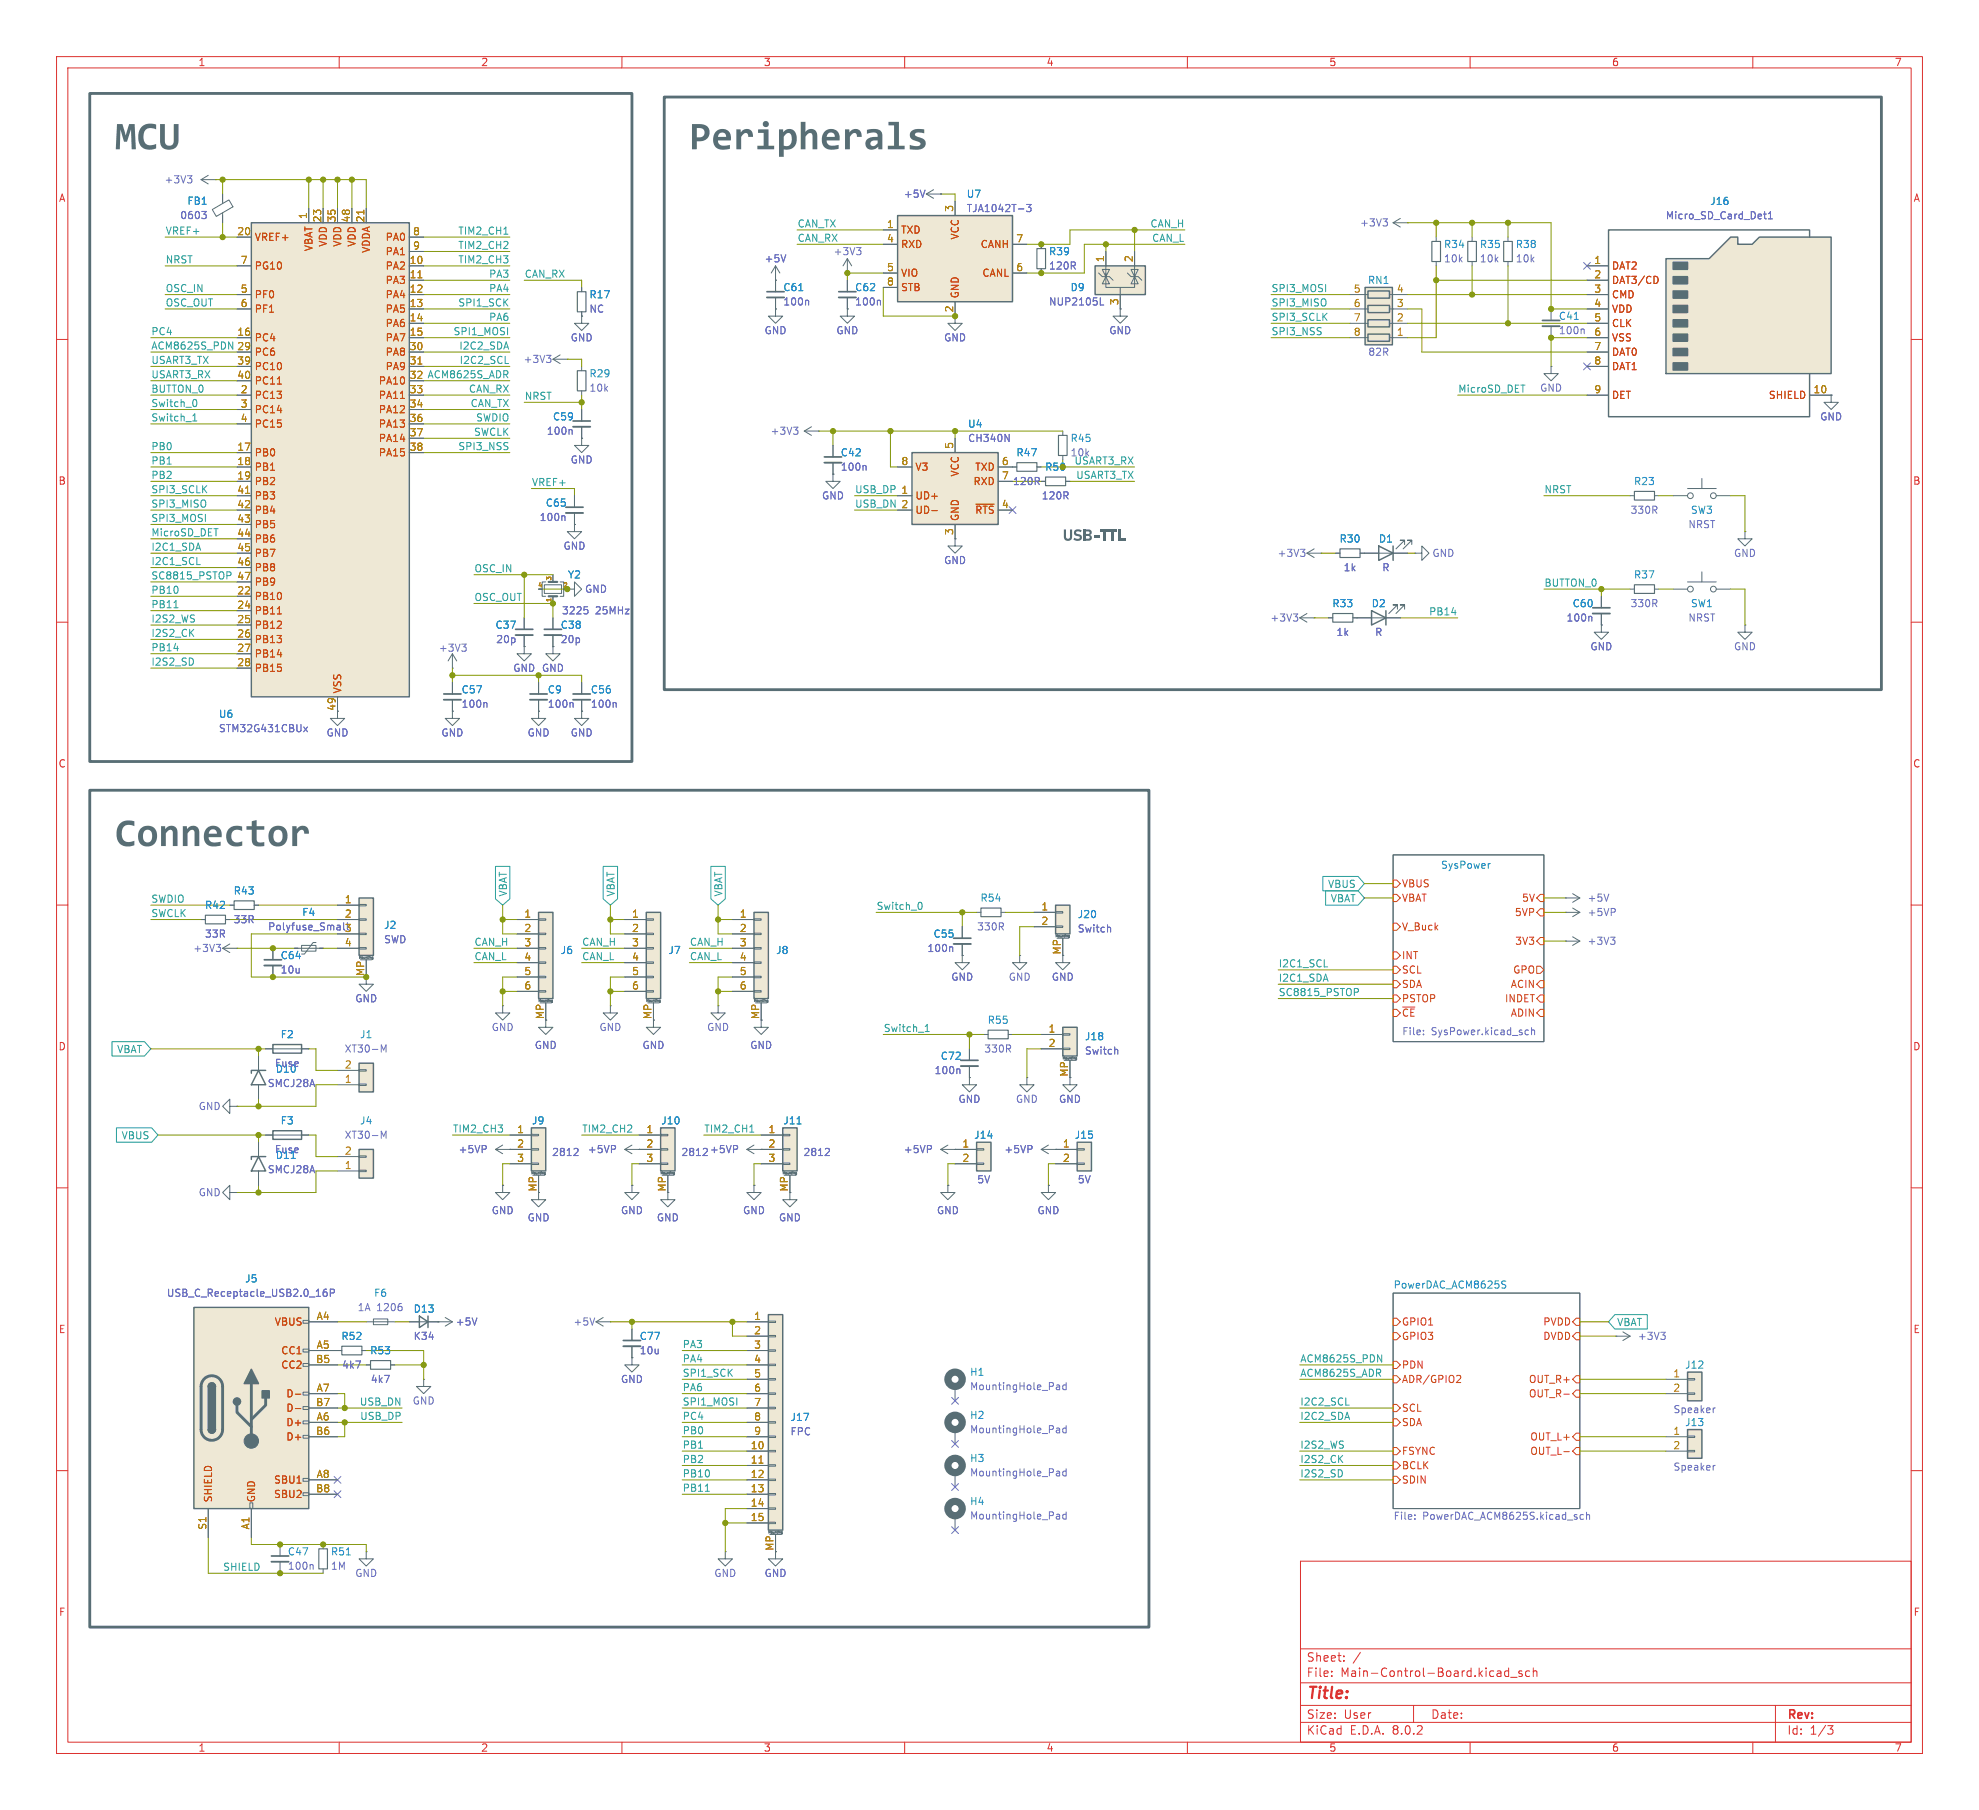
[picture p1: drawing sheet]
<svg xmlns="http://www.w3.org/2000/svg" width="350mm" height="320mm" viewBox="0 0 350 320" stroke-linecap="round" stroke-linejoin="round" font-family="sans-serif">
<defs><g id="words">
<g font-size="7" fill="#586e75">
<text x="20.3" y="27.9">MCU</text>
<text x="121.9" y="27.9">Peripherals</text>
<text x="20.3" y="151.1">Connector</text>
</g>
<text font-size="2.8" fill="#586e75" x="188" y="95.9">USB-TTL</text>
<text font-size="2.8" fill="#dc322f" x="231" y="300.9">Title:</text>
<g font-size="2.1" fill="#dc322f">
<text x="231" y="294">Sheet:</text>
<text x="231" y="296.7">File:</text>
<text x="237.1" y="296.7">Main-Control-Board.kicad_sch</text>
<text x="231" y="304.1">Size:</text>
<text x="237.7" y="304.1">User</text>
<text x="253" y="304.1">Date:</text>
<text x="316" y="304.3">Rev:</text>
<text x="231" y="306.9">KiCad</text>
<text x="238.7" y="306.9">E.D.A.</text>
<text x="246.3" y="306.9">8.0.2</text>
<text x="316" y="306.9">Id:</text>
<text x="320.1" y="306.9">1/3</text>
</g>
<g font-size="1.8" fill="#dc322f">
<text x="35" y="11.9">1</text>
<text x="85" y="11.9">2</text>
<text x="135" y="11.9">3</text>
<text x="185" y="11.9">4</text>
<text x="235" y="11.9">5</text>
<text x="285" y="11.9">6</text>
<text x="335" y="11.9">7</text>
<text x="10.3" y="35.9">A</text>
<text x="338.3" y="35.9">A</text>
<text x="10.3" y="85.9">B</text>
<text x="338.3" y="85.9">B</text>
<text x="10.3" y="135.9">C</text>
<text x="338.3" y="135.9">C</text>
<text x="10.3" y="185.9">D</text>
<text x="338.3" y="185.9">D</text>
<text x="10.3" y="235.9">E</text>
<text x="338.3" y="235.9">E</text>
<text x="10.3" y="285.9">F</text>
<text x="338.3" y="285.9">F</text>
<text x="35" y="309.9">1</text>
<text x="85" y="309.9">2</text>
<text x="135" y="309.9">3</text>
<text x="185" y="309.9">4</text>
<text x="235" y="309.9">5</text>
<text x="285" y="309.9">6</text>
<text x="335" y="309.9">7</text>
</g>
<g font-size="1.8" fill="#6c71c4">
<text x="29" y="32.6">+3V3</text>
<text x="159.7" y="35.2">+5V</text>
<text x="31.8" y="38.9">0603</text>
<text x="170.9" y="37.7">TJA1042T-3</text>
<text x="240.4" y="40.2">+3V3</text>
<text x="294.5" y="39">Micro_SD_Card_Det1</text>
<text x="135.1" y="46.6">+5V</text>
<text x="147.3" y="45.3">+3V3</text>
<text x="185.4" y="47.9">120R</text>
<text x="255.3" y="46.6">10k</text>
<text x="261.6" y="46.6">10k</text>
<text x="268" y="46.6">10k</text>
<text x="104.1" y="55.5">NC</text>
<text x="135.1" y="59.3">GND</text>
<text x="138.4" y="54.2">100n</text>
<text x="147.8" y="59.3">GND</text>
<text x="151.1" y="54.2">100n</text>
<text x="185.4" y="54.2">NUP2105L</text>
<text x="196.1" y="59.3">GND</text>
<text x="275.6" y="59.3">100n</text>
<text x="92.5" y="64.4">+3V3</text>
<text x="100.8" y="60.6">GND</text>
<text x="166.9" y="60.6">GND</text>
<text x="241.9" y="63.1">82R</text>
<text x="104.1" y="69.5">10k</text>
<text x="272.3" y="69.5">GND</text>
<text x="96.6" y="77.1">100n</text>
<text x="136.2" y="77.1">+3V3</text>
<text x="321.8" y="74.5">GND</text>
<text x="100.8" y="82.2">GND</text>
<text x="148.6" y="83.4">100n</text>
<text x="171.1" y="78.3">CH340N</text>
<text x="145.3" y="88.5">GND</text>
<text x="179.1" y="86">120R</text>
<text x="184.1" y="88.5">120R</text>
<text x="95.3" y="92.3">100n</text>
<text x="288.3" y="91">330R</text>
<text x="298.5" y="93.6">NRST</text>
<text x="99.6" y="97.4">GND</text>
<text x="166.9" y="99.9">GND</text>
<text x="225.8" y="98.7">+3V3</text>
<text x="237.5" y="101.2">1k</text>
<text x="244.4" y="101.2">R</text>
<text x="253.2" y="98.7">GND</text>
<text x="306.6" y="98.7">GND</text>
<text x="103.4" y="105">GND</text>
<text x="288.3" y="107.6">330R</text>
<text x="87.7" y="113.9">20p</text>
<text x="99.1" y="113.9">20p</text>
<text x="99.3" y="108.8">3225</text>
<text x="105.3" y="108.8">25MHz</text>
<text x="224.6" y="110.1">+3V3</text>
<text x="236.3" y="112.6">1k</text>
<text x="243.1" y="112.6">R</text>
<text x="276.9" y="110.1">100n</text>
<text x="298.5" y="110.1">NRST</text>
<text x="77.5" y="115.4">+3V3</text>
<text x="90.7" y="119">GND GND</text>
<text x="281.2" y="115.2">GND</text>
<text x="306.6" y="115.2">GND</text>
<text x="81.5" y="125.3">100n</text>
<text x="96.8" y="125.3">100n</text>
<text x="104.4" y="125.3">100n</text>
<text x="38.6" y="129.7">STM32G431CBUx</text>
<text x="57.7" y="130.4">GND</text>
<text x="78" y="130.4">GND</text>
<text x="93.2" y="130.4">GND</text>
<text x="100.8" y="130.4">GND</text>
<text x="280.7" y="159.6">+5V</text>
<text x="36.2" y="166">33R</text>
<text x="41.2" y="163.4">33R</text>
<text x="47.3" y="164.7">Polyfuse_Small</text>
<text x="67.8" y="167">SWD</text>
<text x="172.7" y="164.7">330R</text>
<text x="190.5" y="165.1">Switch</text>
<text x="280.7" y="162.2">+5VP</text>
<text x="280.7" y="167.2">+3V3</text>
<text x="34.1" y="168.5">+3V3</text>
<text x="49.5" y="172.3">10u</text>
<text x="163.9" y="168.5">100n</text>
<text x="168.1" y="173.6">GND</text>
<text x="178.3" y="173.6">GND</text>
<text x="185.9" y="173.6">GND</text>
<text x="62.7" y="177.4">GND</text>
<text x="86.9" y="182.5">GND</text>
<text x="94.5" y="185.7">GND</text>
<text x="105.9" y="182.5">GND</text>
<text x="113.5" y="185.7">GND</text>
<text x="125" y="182.5">GND</text>
<text x="132.6" y="185.7">GND</text>
<text x="247.9" y="183.3">File:</text>
<text x="253.1" y="183.3">SysPower.kicad_sch</text>
<text x="48.5" y="188.8">Fuse</text>
<text x="48.7" y="189.9">D10</text>
<text x="60.9" y="186.3">XT30-M</text>
<text x="165.2" y="190.1">100n</text>
<text x="174" y="186.3">330R</text>
<text x="191.8" y="186.7">Switch</text>
<text x="35" y="196.5">GND</text>
<text x="47.3" y="192.4">SMCJ28A</text>
<text x="169.4" y="195.2">GND</text>
<text x="179.6" y="195.2">GND</text>
<text x="187.2" y="195.2">GND</text>
<text x="60.9" y="201.5">XT30-M</text>
<text x="47.3" y="207.6">SMCJ28A</text>
<text x="48.5" y="204.1">Fuse</text>
<text x="81" y="204.1">+5VP</text>
<text x="97.5" y="204.6">2812</text>
<text x="103.9" y="204.1">+5VP</text>
<text x="120.4" y="204.6">2812</text>
<text x="125.5" y="204.1">+5VP</text>
<text x="142" y="204.6">2812</text>
<text x="159.7" y="204.1">+5VP</text>
<text x="172.7" y="209.4">5V</text>
<text x="177.5" y="204.1">+5VP</text>
<text x="190.5" y="209.4">5V</text>
<text x="35" y="211.7">GND</text>
<text x="86.9" y="214.9">GND</text>
<text x="109.7" y="214.9">GND</text>
<text x="131.3" y="214.9">GND</text>
<text x="165.6" y="214.9">GND</text>
<text x="183.4" y="214.9">GND</text>
<text x="93.2" y="216.1">GND</text>
<text x="116.1" y="216.1">GND</text>
<text x="137.7" y="216.1">GND</text>
<text x="29.4" y="229.5">USB_C_Receptacle_USB2.0_16P</text>
<text x="63.2" y="232">1A</text>
<text x="66.6" y="232">1206</text>
<text x="73.1" y="237.1">K34</text>
<text x="80.5" y="234.6">+5V</text>
<text x="101.3" y="234.6">+5V</text>
<text x="113" y="239.6">10u</text>
<text x="289.6" y="237.1">+3V3</text>
<text x="60.4" y="242.2">4k7</text>
<text x="65.5" y="244.7">4k7</text>
<text x="109.7" y="244.7">GND</text>
<text x="171.5" y="246">MountingHole_Pad</text>
<text x="72.9" y="248.5">GND</text>
<text x="295.9" y="250">Speaker</text>
<text x="139.7" y="254">FPC</text>
<text x="171.5" y="253.6">MountingHole_Pad</text>
<text x="171.5" y="261.2">MountingHole_Pad</text>
<text x="295.9" y="260.2">Speaker</text>
<text x="171.5" y="268.8">MountingHole_Pad</text>
<text x="246.4" y="269">File:</text>
<text x="251.6" y="269">PowerDAC_ACM8625S.kicad_sch</text>
<text x="50.8" y="277.7">100n</text>
<text x="58.4" y="277.7">1M</text>
<text x="62.7" y="279">GND</text>
<text x="126.2" y="279">GND</text>
<text x="135.1" y="279">GND</text>
</g>
<g font-size="1.8" fill="#268bd2">
<text x="170.9" y="35.2">U7</text>
<text x="33" y="36.4">FB1</text>
<text x="302.4" y="36.4">J16</text>
<text x="185.4" y="45.3">R39</text>
<text x="255.3" y="44.1">R34</text>
<text x="261.6" y="44.1">R35</text>
<text x="268" y="44.1">R38</text>
<text x="104.1" y="52.9">R17</text>
<text x="138.4" y="51.7">C61</text>
<text x="151.1" y="51.7">C62</text>
<text x="189.2" y="51.7">D9</text>
<text x="241.8" y="50.4">RN1</text>
<text x="275.6" y="56.8">C41</text>
<text x="104.1" y="66.9">R29</text>
<text x="97.7" y="74.5">C59</text>
<text x="171.1" y="75.8">U4</text>
<text x="148.6" y="80.9">C42</text>
<text x="179.7" y="80.9">R47</text>
<text x="189.2" y="78.3">R45</text>
<text x="96.4" y="89.8">C65</text>
<text x="288.9" y="86">R23</text>
<text x="299" y="91">SW3</text>
<text x="236.8" y="96.1">R30</text>
<text x="243.8" y="96.1">D1</text>
<text x="100.3" y="102.5">Y2</text>
<text x="235.5" y="107.6">R33</text>
<text x="242.5" y="107.6">D2</text>
<text x="278" y="107.6">C60</text>
<text x="288.9" y="102.5">R37</text>
<text x="299" y="107.6">SW1</text>
<text x="87.5" y="111.4">C37</text>
<text x="99.1" y="111.4">C38</text>
<text x="81.5" y="122.8">C57</text>
<text x="96.8" y="122.8">C9</text>
<text x="104.4" y="122.8">C56</text>
<text x="38.6" y="127.1">U6</text>
<text x="254.8" y="153.7">SysPower</text>
<text x="36.2" y="160.9">R42</text>
<text x="41.2" y="158.4">R43</text>
<text x="173.3" y="159.6">R54</text>
<text x="53.4" y="162.2">F4</text>
<text x="67.8" y="164.4">J2</text>
<text x="165" y="166">C55</text>
<text x="190.5" y="162.5">J20</text>
<text x="49.5" y="169.8">C64</text>
<text x="99.1" y="168.9">J6</text>
<text x="118.1" y="168.9">J7</text>
<text x="137.2" y="168.9">J8</text>
<text x="49.5" y="183.8">F2</text>
<text x="63.6" y="183.8">J1</text>
<text x="174.6" y="181.2">R55</text>
<text x="191.8" y="184.1">J18</text>
<text x="166.3" y="187.6">C72</text>
<text x="49.5" y="199">F3</text>
<text x="63.6" y="199">J4</text>
<text x="94" y="199">J9</text>
<text x="116.8" y="199">J10</text>
<text x="138.4" y="199">J11</text>
<text x="172.2" y="201.5">J14</text>
<text x="190" y="201.5">J15</text>
<text x="48.7" y="205.1">D11</text>
<text x="43.3" y="226.9">J5</text>
<text x="246.4" y="227.9">PowerDAC_ACM8625S</text>
<text x="66.1" y="229.5">F6</text>
<text x="73.1" y="232.3">D13</text>
<text x="60.3" y="237.1">R52</text>
<text x="65.4" y="239.6">R53</text>
<text x="113" y="237.1">C77</text>
<text x="171.5" y="243.4">H1</text>
<text x="297.9" y="242.2">J12</text>
<text x="139.7" y="251.4">J17</text>
<text x="171.5" y="251.1">H2</text>
<text x="297.9" y="252.3">J13</text>
<text x="171.5" y="258.7">H3</text>
<text x="171.5" y="266.3">H4</text>
<text x="50.8" y="275.2">C47</text>
<text x="58.4" y="275.2">R51</text>
</g>
<g font-size="1.8" fill="#2aa198">
<text x="29.2" y="41.6">VREF+</text>
<text x="81" y="41.6">TIM2_CH1</text>
<text x="141" y="40.3">CAN_TX</text>
<text x="203.4" y="40.3">CAN_H</text>
<text x="29.2" y="46.7">NRST</text>
<text x="81" y="44.1">TIM2_CH2</text>
<text x="81" y="46.7">TIM2_CH3</text>
<text x="141" y="42.8">CAN_RX</text>
<text x="203.7" y="42.8">CAN_L</text>
<text x="29.2" y="51.7">OSC_IN</text>
<text x="86.4" y="51.7">PA4</text>
<text x="86.4" y="49.2">PA3</text>
<text x="92.7" y="49.2">CAN_RX</text>
<text x="224.8" y="51.7">SPI3_MOSI</text>
<text x="26.7" y="59.4">PC4</text>
<text x="29.2" y="54.3">OSC_OUT</text>
<text x="80.1" y="59.4">SPI1_MOSI</text>
<text x="81" y="54.3">SPI1_SCK</text>
<text x="86.4" y="56.8">PA6</text>
<text x="224.8" y="54.3">SPI3_MISO</text>
<text x="224.8" y="59.4">SPI3_NSS</text>
<text x="224.8" y="56.8">SPI3_SCLK</text>
<text x="26.7" y="61.9">ACM8625S_PDN</text>
<text x="26.7" y="64.4">USART3_TX</text>
<text x="81.1" y="61.9">I2C2_SDA</text>
<text x="81.2" y="64.4">I2C2_SCL</text>
<text x="26.7" y="67">USART3_RX</text>
<text x="26.7" y="69.5">BUTTON_0</text>
<text x="82.8" y="69.5">CAN_RX</text>
<text x="92.7" y="70.8">NRST</text>
<text x="257.8" y="69.5">MicroSD_DET</text>
<text x="26.7" y="74.6">Switch_1</text>
<text x="26.7" y="72.1">Switch_0</text>
<text x="83.1" y="72.1">CAN_TX</text>
<text x="83.7" y="77.1">SWCLK</text>
<text x="84.1" y="74.6">SWDIO</text>
<text x="26.7" y="79.7">PB0</text>
<text x="26.7" y="82.2">PB1</text>
<text x="81" y="79.7">SPI3_NSS</text>
<text x="189.2" y="80.9">10k</text>
<text x="189.9" y="82.2">USART3_RX</text>
<text x="26.7" y="84.8">PB2</text>
<text x="26.7" y="87.3">SPI3_SCLK</text>
<text x="26.7" y="89.8">SPI3_MISO</text>
<text x="94" y="86">VREF+</text>
<text x="151.1" y="89.8">USB_DN 2</text>
<text x="151.1" y="87.3">USB_DP 1</text>
<text x="190.2" y="84.8">USART3_TX</text>
<text x="273" y="87.3">NRST</text>
<text x="26.7" y="94.9">MicroSD_DET</text>
<text x="26.7" y="92.4">SPI3_MOSI</text>
<text x="26.7" y="100">I2C1_SCL</text>
<text x="26.7" y="97.5">I2C1_SDA</text>
<text x="83.8" y="101.3">OSC_IN</text>
<text x="26.7" y="105.1">PB10</text>
<text x="26.7" y="102.5">SC8815_PSTOP</text>
<text x="26.7" y="107.6">PB11</text>
<text x="83.8" y="106.3">OSC_OUT</text>
<text x="273" y="103.8">BUTTON_0</text>
<text x="26.7" y="110.2">I2S2_WS</text>
<text x="26.7" y="112.7">I2S2_CK</text>
<text x="252.6" y="108.9">PB14</text>
<text x="26.7" y="117.8">I2S2_SD</text>
<text x="26.7" y="115.2">PB14</text>
<text x="26.7" y="159.7">SWDIO</text>
<text x="89.9" y="158.6" transform="rotate(-90 89.9 158.6)">VBAT</text>
<text x="108.9" y="158.6" transform="rotate(-90 108.9 158.6)">VBAT</text>
<text x="128" y="158.6" transform="rotate(-90 128 158.6)">VBAT</text>
<text x="154.9" y="161">Switch_0</text>
<text x="234.8" y="157.2">VBUS</text>
<text x="235.3" y="159.7">VBAT</text>
<text x="26.7" y="162.2">SWCLK</text>
<text x="83.8" y="167.3">CAN_H</text>
<text x="102.9" y="167.3">CAN_H</text>
<text x="121.9" y="167.3">CAN_H</text>
<text x="83.8" y="169.8">CAN_L</text>
<text x="102.9" y="169.8">CAN_L</text>
<text x="121.9" y="169.8">CAN_L</text>
<text x="226.1" y="173.7">I2C1_SDA</text>
<text x="226.1" y="171.1">I2C1_SCL</text>
<text x="226.1" y="176.2">SC8815_PSTOP</text>
<text x="156.2" y="182.5">Switch_1</text>
<text x="20.6" y="186.4">VBAT</text>
<text x="21.4" y="201.6">VBUS</text>
<text x="80" y="200.3">TIM2_CH3</text>
<text x="102.9" y="200.3">TIM2_CH2</text>
<text x="124.5" y="200.3">TIM2_CH1</text>
<text x="120.6" y="238.4">PA3</text>
<text x="285.9" y="234.6">VBAT</text>
<text x="120.6" y="243.5">SPI1_SCK</text>
<text x="120.6" y="241">PA4</text>
<text x="229.9" y="243.5">ACM8625S_ADR</text>
<text x="229.9" y="241">ACM8625S_PDN</text>
<text x="63.5" y="248.6">USB_DN</text>
<text x="63.6" y="251.1">USB_DP</text>
<text x="120.6" y="246">PA6</text>
<text x="120.6" y="251.1">PC4</text>
<text x="120.6" y="248.6">SPI1_MOSI</text>
<text x="229.9" y="251.1">I2C2_SDA</text>
<text x="229.9" y="248.6">I2C2_SCL</text>
<text x="120.6" y="256.2">PB1</text>
<text x="120.6" y="253.7">PB0</text>
<text x="229.9" y="256.2">I2S2_WS</text>
<text x="120.6" y="263.8">PB11</text>
<text x="120.6" y="261.3">PB10</text>
<text x="120.6" y="258.7">PB2</text>
<text x="229.9" y="261.3">I2S2_SD</text>
<text x="229.9" y="258.7">I2S2_CK</text>
<text x="39.4" y="277.8">SHIELD</text>
</g>
<g font-size="1.8" fill="#b58900">
<text x="41.9" y="41.7">20</text>
<text x="54.4" y="38.8" transform="rotate(-90 54.4 38.8)">1</text>
<text x="56.9" y="39.4" transform="rotate(-90 56.9 39.4)">23</text>
<text x="59.4" y="39.4" transform="rotate(-90 59.4 39.4)">35</text>
<text x="62" y="39.4" transform="rotate(-90 62 39.4)">48</text>
<text x="64.5" y="39.4" transform="rotate(-90 64.5 39.4)">21</text>
<text x="73" y="41.7">8</text>
<text x="156.8" y="40.4">1</text>
<text x="168.7" y="37.5" transform="rotate(-90 168.7 37.5)">3</text>
<text x="42.5" y="46.7">7</text>
<text x="72.3" y="46.7">10</text>
<text x="73" y="44.2">9</text>
<text x="156.8" y="42.9">4</text>
<text x="179.6" y="42.9">7</text>
<text x="195.3" y="46.4" transform="rotate(-90 195.3 46.4)">1</text>
<text x="200.4" y="46.4" transform="rotate(-90 200.4 46.4)">2</text>
<text x="281.9" y="46.7">1</text>
<text x="42.5" y="51.8">5</text>
<text x="72.3" y="49.3">11</text>
<text x="72.3" y="51.8">12</text>
<text x="156.8" y="48">5</text>
<text x="156.8" y="50.6">8</text>
<text x="179.6" y="48">6</text>
<text x="239.3" y="51.8">5</text>
<text x="246.9" y="51.8">4</text>
<text x="281.9" y="49.3">2</text>
<text x="281.9" y="51.8">3</text>
<text x="41.9" y="59.4">16</text>
<text x="42.5" y="54.4">6</text>
<text x="72.3" y="54.4">13</text>
<text x="72.3" y="56.9">14</text>
<text x="72.3" y="59.4">15</text>
<text x="197.9" y="54.1" transform="rotate(-90 197.9 54.1)">3</text>
<text x="239.3" y="54.4">6</text>
<text x="239.3" y="56.9">7</text>
<text x="239.3" y="59.4">8</text>
<text x="246.9" y="59.4">1</text>
<text x="246.9" y="56.9">2</text>
<text x="246.9" y="54.4">3</text>
<text x="281.9" y="54.4">4</text>
<text x="281.9" y="56.9">5</text>
<text x="281.9" y="59.4">6</text>
<text x="41.9" y="62">29</text>
<text x="41.9" y="64.5">39</text>
<text x="72.3" y="62">30</text>
<text x="72.3" y="64.5">31</text>
<text x="281.9" y="62">7</text>
<text x="281.9" y="64.5">8</text>
<text x="41.9" y="67.1">40</text>
<text x="42.5" y="69.6">2</text>
<text x="72.3" y="69.6">33</text>
<text x="72.3" y="67.1">32</text>
<text x="281.9" y="69.6">9</text>
<text x="320.6" y="69.6">10</text>
<text x="42.5" y="72.1">3</text>
<text x="42.5" y="74.7">4</text>
<text x="72.3" y="72.1">34</text>
<text x="72.3" y="74.7">36</text>
<text x="72.3" y="77.2">37</text>
<text x="41.9" y="79.8">17</text>
<text x="41.9" y="82.3">18</text>
<text x="72.3" y="79.8">38</text>
<text x="159.3" y="82.3">8</text>
<text x="168.7" y="79.5" transform="rotate(-90 168.7 79.5)">5</text>
<text x="177.1" y="82.3">6</text>
<text x="41.9" y="84.8">19</text>
<text x="41.9" y="87.4">41</text>
<text x="41.9" y="89.9">42</text>
<text x="159.3" y="87.4">1</text>
<text x="159.3" y="89.9">2</text>
<text x="177.1" y="89.9">4</text>
<text x="177.1" y="84.8">7</text>
<text x="41.9" y="92.5">43</text>
<text x="41.9" y="95">44</text>
<text x="168.7" y="94.7" transform="rotate(-90 168.7 94.7)">3</text>
<text x="41.9" y="97.5">45</text>
<text x="41.9" y="100.1">46</text>
<text x="41.9" y="105.2">22</text>
<text x="41.9" y="107.7">24</text>
<text x="41.9" y="102.6">47</text>
<text x="41.9" y="110.2">25</text>
<text x="41.9" y="112.8">26</text>
<text x="41.9" y="115.3">27</text>
<text x="41.9" y="117.9">28</text>
<text x="59.4" y="125.8" transform="rotate(-90 59.4 125.8)">49</text>
<text x="60.9" y="159.8">1</text>
<text x="184.1" y="161">1</text>
<text x="60.9" y="162.3">2</text>
<text x="60.9" y="164.9">3</text>
<text x="60.9" y="167.4">4</text>
<text x="92.6" y="162.3">1</text>
<text x="92.6" y="164.9">2</text>
<text x="92.6" y="167.4">3</text>
<text x="111.7" y="162.3">1</text>
<text x="111.7" y="164.9">2</text>
<text x="111.7" y="167.4">3</text>
<text x="130.7" y="162.3">1</text>
<text x="130.7" y="164.9">2</text>
<text x="130.7" y="167.4">3</text>
<text x="184.1" y="163.6">2</text>
<text x="92.6" y="169.9">4</text>
<text x="92.6" y="172.5">5</text>
<text x="111.7" y="169.9">4</text>
<text x="111.7" y="172.5">5</text>
<text x="130.7" y="169.9">4</text>
<text x="130.7" y="172.5">5</text>
<text x="187.7" y="168.9" transform="rotate(-90 187.7 168.9)">MP</text>
<text x="92.6" y="175">6</text>
<text x="111.7" y="175">6</text>
<text x="130.7" y="175">6</text>
<text x="96.3" y="180.3" transform="rotate(-90 96.3 180.3)">MP</text>
<text x="115.3" y="180.3" transform="rotate(-90 115.3 180.3)">MP</text>
<text x="185.3" y="182.6">1</text>
<text x="185.3" y="185.2">2</text>
<text x="60.9" y="191.5">1</text>
<text x="60.9" y="189">2</text>
<text x="189" y="190.4" transform="rotate(-90 189 190.4)">MP</text>
<text x="91.4" y="200.4">1</text>
<text x="91.4" y="203">2</text>
<text x="114.2" y="200.4">1</text>
<text x="114.2" y="203">2</text>
<text x="135.8" y="200.4">1</text>
<text x="135.8" y="203">2</text>
<text x="170.1" y="203">1</text>
<text x="187.9" y="203">1</text>
<text x="60.9" y="206.8">1</text>
<text x="60.9" y="204.2">2</text>
<text x="91.4" y="205.5">3</text>
<text x="114.2" y="205.5">3</text>
<text x="135.8" y="205.5">3</text>
<text x="170.1" y="205.5">2</text>
<text x="187.9" y="205.5">2</text>
<text x="117.9" y="210.8" transform="rotate(-90 117.9 210.8)">MP</text>
<text x="55.9" y="233.4">A4</text>
<text x="133.3" y="233.4">1</text>
<text x="55.9" y="238.5">A5</text>
<text x="133.3" y="236">2</text>
<text x="133.3" y="238.5">3</text>
<text x="55.8" y="241.1">B5</text>
<text x="133.3" y="241.1">4</text>
<text x="133.3" y="243.6">5</text>
<text x="295.8" y="243.6">1</text>
<text x="55.8" y="248.7">B7</text>
<text x="55.9" y="251.2">A6</text>
<text x="55.9" y="246.1">A7</text>
<text x="133.3" y="246.1">6</text>
<text x="133.3" y="248.7">7</text>
<text x="133.3" y="251.2">8</text>
<text x="295.8" y="246.1">2</text>
<text x="55.8" y="253.8">B6</text>
<text x="132.7" y="256.3">10</text>
<text x="133.3" y="253.8">9</text>
<text x="295.8" y="253.8">1</text>
<text x="295.8" y="256.3">2</text>
<text x="55.8" y="263.9">B8</text>
<text x="55.9" y="261.4">A8</text>
<text x="132.7" y="258.8">11</text>
<text x="132.7" y="261.4">12</text>
<text x="132.7" y="263.9">13</text>
<text x="132.7" y="266.5">14</text>
<text x="132.7" y="269">15</text>
<text x="36.6" y="270.6" transform="rotate(-90 36.6 270.6)">S1</text>
<text x="44.2" y="270.5" transform="rotate(-90 44.2 270.5)">A1</text>
<text x="136.9" y="274.3" transform="rotate(-90 136.9 274.3)">MP</text>
</g>
<g font-size="1.8" fill="#cb4b16">
<text x="159.3" y="41.5">TXD</text>
<text x="45" y="42.8">VREF+</text>
<text x="45" y="47.9">PG10</text>
<text x="55.5" y="44.5" transform="rotate(-90 55.5 44.5)">VBAT</text>
<text x="58" y="43.7" transform="rotate(-90 58 43.7)">VDD</text>
<text x="60.6" y="43.7" transform="rotate(-90 60.6 43.7)">VDD</text>
<text x="63.1" y="43.7" transform="rotate(-90 63.1 43.7)">VDD</text>
<text x="65.6" y="44.8" transform="rotate(-90 65.6 44.8)">VDDA</text>
<text x="68.1" y="47.9">PA2</text>
<text x="68.1" y="42.8">PA0</text>
<text x="68.1" y="45.3">PA1</text>
<text x="159.3" y="44.1">RXD</text>
<text x="169.8" y="42.5" transform="rotate(-90 169.8 42.5)">VCC</text>
<text x="173.3" y="44.1">CANH</text>
<text x="285" y="47.9">DAT2</text>
<text x="45" y="52.9">PF0</text>
<text x="68.1" y="50.4">PA3</text>
<text x="68.1" y="52.9">PA4</text>
<text x="159.3" y="49.1">VIO</text>
<text x="159.3" y="51.7">STB</text>
<text x="169.8" y="52.8" transform="rotate(-90 169.8 52.8)">GND</text>
<text x="173.6" y="49.1">CANL</text>
<text x="285" y="50.4">DAT3/CD</text>
<text x="285" y="52.9">CMD</text>
<text x="45" y="55.5">PF1</text>
<text x="68.1" y="55.5">PA5</text>
<text x="68.1" y="58">PA6</text>
<text x="285" y="55.5">VDD</text>
<text x="285" y="58">CLK</text>
<text x="45" y="60.6">PC4</text>
<text x="45" y="63.1">PC6</text>
<text x="45" y="65.6">PC10</text>
<text x="68.1" y="60.6">PA7</text>
<text x="68.1" y="63.1">PA8</text>
<text x="68.1" y="65.6">PA9</text>
<text x="285" y="60.6">VSS</text>
<text x="285" y="63.1">DAT0</text>
<text x="285" y="65.6">DAT1</text>
<text x="45" y="70.7">PC13</text>
<text x="45" y="68.2">PC11</text>
<text x="66.9" y="68.2">PA10</text>
<text x="66.9" y="70.7">PA11</text>
<text x="285" y="70.7">DET</text>
<text x="312.7" y="70.7">SHIELD</text>
<text x="45" y="73.3">PC14</text>
<text x="45" y="75.8">PC15</text>
<text x="66.9" y="73.3">PA12</text>
<text x="66.9" y="75.8">PA13</text>
<text x="45" y="80.9">PB0</text>
<text x="45" y="83.4">PB1</text>
<text x="66.9" y="78.3">PA14</text>
<text x="66.9" y="80.9">PA15</text>
<text x="161.8" y="83.4">V3</text>
<text x="172.4" y="83.4">TXD</text>
<text x="45" y="86">PB2</text>
<text x="45" y="88.5">PB3</text>
<text x="161.8" y="88.5">UD+</text>
<text x="169.8" y="84.4" transform="rotate(-90 169.8 84.4)">VCC</text>
<text x="172.1" y="86">RXD</text>
<text x="45" y="91">PB4</text>
<text x="45" y="93.6">PB5</text>
<text x="161.8" y="91">UD-</text>
<text x="169.8" y="92.2" transform="rotate(-90 169.8 92.2)">GND</text>
<text x="172.4" y="91">~{RTS}</text>
<text x="45" y="96.1">PB6</text>
<text x="45" y="98.7">PB7</text>
<text x="45" y="101.2">PB8</text>
<text x="45" y="106.3">PB10</text>
<text x="45" y="103.7">PB9</text>
<text x="45" y="108.8">PB11</text>
<text x="45" y="111.4">PB12</text>
<text x="45" y="113.9">PB13</text>
<text x="45" y="116.4">PB14</text>
<text x="45" y="119">PB15</text>
<text x="60.6" y="122.7" transform="rotate(-90 60.6 122.7)">VSS</text>
<text x="247.8" y="159.6">VBAT</text>
<text x="247.8" y="157.1">VBUS</text>
<text x="269.1" y="159.6">5V</text>
<text x="247.8" y="164.7">V_Buck</text>
<text x="267.8" y="162.2">5VP</text>
<text x="267.9" y="167.2">3V3</text>
<text x="247.8" y="172.3">SCL</text>
<text x="247.8" y="169.8">INT</text>
<text x="267.5" y="172.3">GPO</text>
<text x="247.8" y="177.4">PSTOP</text>
<text x="247.8" y="174.9">SDA</text>
<text x="247.8" y="179.9">~{CE}</text>
<text x="266.1" y="177.4">INDET</text>
<text x="267.1" y="179.9">ADIN</text>
<text x="267.1" y="174.9">ACIN</text>
<text x="48.5" y="234.6">VBUS</text>
<text x="49.6" y="239.6">CC1</text>
<text x="247.8" y="234.6">GPIO1</text>
<text x="247.8" y="237.1">GPIO3</text>
<text x="272.8" y="234.6">PVDD</text>
<text x="272.8" y="237.1">DVDD</text>
<text x="49.6" y="242.2">CC2</text>
<text x="247.8" y="242.2">PDN</text>
<text x="247.8" y="244.7">ADR/GPIO2</text>
<text x="270.3" y="244.7">OUT_R+</text>
<text x="50.5" y="247.3">D-</text>
<text x="50.5" y="249.8">D-</text>
<text x="247.8" y="249.8">SCL</text>
<text x="270.3" y="247.3">OUT_R-</text>
<text x="50.5" y="252.3">D+</text>
<text x="50.5" y="254.9">D+</text>
<text x="247.8" y="257.4">FSYNC</text>
<text x="247.8" y="252.3">SDA</text>
<text x="270.5" y="257.4">OUT_L-</text>
<text x="270.5" y="254.9">OUT_L+</text>
<text x="48.4" y="262.5">SBU1</text>
<text x="247.8" y="260">BCLK</text>
<text x="247.8" y="262.5">SDIN</text>
<text x="37.7" y="265.7" transform="rotate(-90 37.7 265.7)">SHIELD</text>
<text x="45.3" y="265.7" transform="rotate(-90 45.3 265.7)">GND</text>
<text x="48.4" y="265">SBU2</text>
</g>
<g font-size="1.8" fill="#586e75">
<text x="168.7" y="55.3" transform="rotate(-90 168.7 55.3)">2</text>
<text x="72.3" y="67.1">32 ACM8625S_ADR</text>
<text x="64.5" y="172.7" transform="rotate(-90 64.5 172.7)">MP</text>
<text x="134.4" y="180.3" transform="rotate(-90 134.4 180.3)">MP</text>
<text x="95" y="210.8" transform="rotate(-90 95 210.8)">MP</text>
<text x="139.4" y="210.8" transform="rotate(-90 139.4 210.8)">MP</text>
</g>
<text font-size="1.8" fill="#859900" x="184.7" y="83.4">R50</text>
<g font-size="1.1" fill="#b58900">
<text x="95.1" y="103.9">4</text>
<text x="97.5" y="106.6" transform="rotate(-90 97.5 106.6)">1</text>
<text x="97.5" y="102.8" transform="rotate(-90 97.5 102.8)">3</text>
<text x="99.5" y="103.9">2</text>
</g>
<g font-size=".5" fill="#586e75">
<text x="186.5" y="165.9">Mounting</text>
<text x="63.3" y="169.7">Mounting</text>
<text x="95.1" y="177.3">Mounting</text>
<text x="114.1" y="177.3">Mounting</text>
<text x="133.2" y="177.3">Mounting</text>
<text x="187.8" y="187.5">Mounting</text>
<text x="93.8" y="207.8">Mounting</text>
<text x="116.6" y="207.8">Mounting</text>
<text x="138.2" y="207.8">Mounting</text>
<text x="135.7" y="271.3">Mounting</text>
</g>
</g></defs>
<g fill="none" stroke="#dc322f" stroke-width=".18">
<path d="M10 10h330v300h-330zM12 12h326v296h-326zM60 10v2M110 10v2M160 10v2M210 10v2M260 10v2M310 10v2M10 60h2M338 60h2M10 110h2M338 110h2"/>
<path d="M10 160h2M338 160h2M10 210h2M338 210h2M10 260h2M230 276h108v32h-108zM338 260h2M230 297.5h108M230 291.5h108M235.5 296.3v.1M235.5 295.5v.1M237.7 293.6v.1"/>
<path d="M237.7 292.8v.1M240.6 292.1l-1.3 2M266.8 294.9v1.5M266.8 295.5l-.4-.1-.3 .3v.4l.1 .2h.6M267.2 296.5h1.1M269.2 295.5l-.4-.1-.2 .2 .1 .2 .5 .2v.3h-.6M270.5 295.5l-.4-.1-.3 .3v.4l.2 .2h.5M271.2 295.5l.2-.1 .3 .1 .1 .9M271.2 294.9v1.5M10 310h2M60 308v2M110 308v2"/>
<path d="M160 308v2M210 308v2M230 304.5h108M230 301.5h108M250 301.5v3M260 308v2M310 308v2M314 301.5v6.5M323.2 305.1h1l-.5 .6 .4 .1 .1 .5-.3 .3h-.4M338 310h2"/>
</g>
<g fill="none" stroke="#586e75" stroke-width=".18">
<path d="M179.1 82.6h.7M183.4 82.6h.7M95.2 120.7v2M95.2 123.7v2M102.9 125.7v1.3h-1.3l1.3 1.3 1.2-1.3h-1.2M102.9 125.7h.1M246.4 151.1h26.6v33.1h-26.6zM134.6 180.4v1.2h1.3l-1.3 1.3-1.3-1.3h1.3M184.1 203.2l1.3 .8M184.1 203.2h2.6M185.4 202.4l-1.3 .8M186.7 203.2h.1"/>
<path d="M246.4 228.6h33v38.1h-33z"/>
</g>
<g fill="none" stroke="#cb4b16" stroke-width=".18">
<path d="M246.4 158.1h.6l.6 .7-.6 .6h-.6zM246.4 155.6h.6l.6 .6-.6 .7h-.6zM272.4 158.1h.6v1.3h-.6l-.6-.6zM246.4 170.8h.6l.6 .7-.6 .6h-.6zM246.4 175.9h.6l.6 .6-.6 .7h-.6zM246.4 168.3h.6l.6 .6-.6 .7h-.6zM246.4 173.4h.6l.6 .6-.6 .6h-.6zM246.4 178.4h.6l.6 .7-.6 .6h-.6zM246.4 163.2h.6l.6 .6-.6 .7h-.6zM271.8 170.8h.6l.6 .7-.6 .6h-.6zM272.4 165.7h.6v1.3h-.6l-.6-.6zM272.4 178.4h.6v1.3h-.6l-.6-.6z"/>
<path d="M272.4 173.4h.6v1.2h-.6l-.6-.6zM272.4 175.9h.6v1.3h-.6l-.6-.7zM272.4 160.7h.6v1.2h-.6l-.6-.6zM246.4 233.1h.6l.6 .6-.6 .6h-.6zM246.4 235.6h.6l.6 .6-.6 .7h-.6zM278.8 233.1h.6v1.2h-.6l-.7-.6zM278.8 235.6h.6v1.3h-.6l-.7-.7zM246.4 258.5h.6l.6 .6-.6 .6h-.6zM246.4 240.7h.6l.6 .6-.6 .6h-.6zM246.4 248.3h.6l.6 .6-.6 .7h-.6zM246.4 255.9h.6l.6 .7-.6 .6h-.6zM246.4 243.2h.6l.6 .7-.6 .6h-.6z"/>
<path d="M246.4 250.8h.6l.6 .7-.6 .6h-.6zM257.8 243.2h.4l.1 .3-.7 .9h.7M276.6 256.6h.9M276.6 246.5h.9M278.8 255.9h.6v1.3h-.6l-.7-.6zM278.8 253.4h.6v1.2h-.6l-.7-.6zM278.8 243.2h.6v1.3h-.6l-.7-.6zM278.8 245.8h.6v1.2h-.6l-.7-.6zM246.4 261h.6l.6 .6-.6 .7h-.6z"/>
</g>
<path d="M263.6 152.7h-.3M265.7 226.9l.5 .3 .1 .3-.2 .2h-.5M266.3 226.5h-.5l-.1 .1" fill="none" stroke="#268bd2" stroke-width=".18"/>
<g fill="none" stroke="#6c71c4" stroke-width=".18">
<path d="M101.2 124.2l.2 .2v.7M251.8 182.8v.1M251.8 182.2v.1M269.8 182.9h.5M269.8 182.2h.5M270.9 182.2l.1-.1 .3 .1 .1 .7M270.9 181.7v1.2M182.4 202.6l.1 .2-.1 .3M250.2 268.5v.1M250.2 267.8v.2M280 267.8h-.3l-.3 .2 .2 .6h.4M280.6 267.9l.2-.1h.3v.8"/>
<path d="M280.6 267.3v1.3"/>
</g>
<path d="M93.7 123.7h3.1" fill="none" stroke="#586e75" stroke-width=".33"/>
<path d="M93.7 122.7h3.1" fill="none" stroke="#586e75" stroke-width=".3"/>
<path d="M179.8 81.8h3.6v1.5h-3.6z" fill="none" stroke="#586e75" stroke-width=".2"/>
<path d="M172.7 201.9h2.6v5.1h-2.6z" fill="#eee8d5"/>
<g fill="none" stroke="#586e75" stroke-width=".18">
<path d="M184.1 85.1h.8M188.5 85.1h.7M231.1 97.8l1.3 .8M231.1 97.8h2.6M232.4 97l-1.3 .8M233.7 97.8h.1M95.2 125.7v1.3h-1.2l1.2 1.3 1.3-1.3h-1.3M95.2 125.7h.1M276.9 158.8h.1M276.9 158.8h2.5M278.1 158l1.3 .8M279.4 158.8l-1.3 .7"/>
<path d="M172.7 161.3h.8M177 161.3h.8M180.3 168.9v1.3h1.3l-1.3 1.3-1.2-1.3h1.2M180.3 168.9h.1M276.9 161.3h.1M276.9 161.3h2.5M278.1 160.5l1.3 .8M279.4 161.3l-1.3 .8M189.2 190.5v1.3h1.3l-1.3 1.3-1.2-1.3h1.2M168.9 203.2h3.8M168.9 205.8h3.8M172.7 205.6h1.3v.3h-1.3z"/>
<path d="M172.7 203.1h1.3v.2h-1.3z"/>
</g>
<path d="M172.7 201.9h2.6v5.1h-2.6z" fill="none" stroke="#586e75" stroke-width=".25"/>
<path d="M230 97.1h.8l-.4 .5M230.5 97.6l.3 .2v.3l-.3 .3M284.5 158.1l-.4 1.2M285.6 160.7l.1 .2-.1 .3" fill="none" stroke="#6c71c4" stroke-width=".18"/>
<path d="M184.9 84.3h3.6v1.6h-3.6zM173.5 160.5h3.5v1.6h-3.5z" fill="none" stroke="#586e75" stroke-width=".2"/>
<path d="M133.3 161.3h2.6v15.2h-2.6z" fill="#eee8d5"/>
<g fill="none" stroke="#586e75" stroke-width=".18">
<path d="M266.7 41.9v.8M266.7 46.2v.8M274.3 54.6v2.1M274.3 57.7v2M102.9 64.8v.7M102.9 69.1v.8M274.3 64.8v1.3h1.3l-1.3 1.2-1.3-1.2h1.3M274.3 64.8h.1M96.3 103.4h3v1.5h-3zM96.5 102.9h-.6v2.5h.6M97.8 101.6v1.3M97.8 105.4v1.3"/>
<path d="M99.1 102.9h.6v2.5h-.6M229.9 109.2l1.2 .8M229.9 109.2h2.5M231.1 108.5l-1.2 .7M232.4 109.2h.1M240 109.2h7.6M247.1 107.7v-.8h-.7h.7l-1.5 1.6M248.4 107.7v-.8h-.8h.8l-1.5 1.6M129.5 162.6h3.8M129.5 165.1h3.8M129.5 167.7h3.8M129.5 170.2h3.8"/>
<path d="M129.5 172.7h3.8M129.5 175.3h3.8M133.3 175.1h1.3v.3h-1.3zM133.3 172.6h1.3v.3h-1.3zM133.3 170.1h1.3v.2h-1.3zM133.3 167.5h1.3v.3h-1.3zM133.3 165h1.3v.2h-1.3zM133.3 162.4h1.3v.3h-1.3zM133.4 177.1v-.4l.2 .3 .1-.3v.4M133.6 177.3h2M134.6 177.3v3.1M134.9 176.7v.3"/>
<path d="M135.1 176.7h.1M135.6 176.9v.2h.2M135.7 176.9l.1-.1v.3l-.2 .1M135.7 176.9h-.1M170.2 168.9v1.3h1.2l-1.2 1.3-1.3-1.3h1.3M170.2 168.9h.1M170.2 163.8v2.1M170.2 166.9v2M276.9 166.4h.1M276.9 166.4h2.5M278.1 165.6l1.3 .8M279.4 166.4l-1.3 .7"/>
<path d="M171.4 190.5v1.3h1.3l-1.3 1.3-1.2-1.3h1.2M171.4 190.5h.1M171.4 185.4v2.1M171.4 188.5v2M174 182.9h.8M178.3 182.9h.8M181.6 190.5v1.3h1.3l-1.3 1.3-1.3-1.3h1.3M181.6 190.5h.1M45.7 201.9v2.6M45.7 207v2.6"/>
</g>
<path d="M242.6 108l2.5 1.2-2.5 1.3zM245.1 108v2.5M133.3 161.3h2.6v15.2h-2.6zM45.7 204.5l1.3 2.5h-2.6zM47 204.5h-2.6v.5" fill="none" stroke="#586e75" stroke-width=".25"/>
<path d="M280 58.2l.2 .1v.7M103.3 107.3h.6M103.7 107.8l.3 .2v.3l-.3 .2M228.7 108.5h.8l-.4 .5M229.3 109l.2 .3v.3l-.2 .2M168.3 167.4l.2 .2v.6M284.8 165.7h.8l-.4 .5M285.4 166.2l.2 .2v.3l-.2 .3M169.6 189l.2 .2v.6" fill="none" stroke="#6c71c4" stroke-width=".18"/>
<path d="M278.4 56.5h.7M51.5 204.8h.7" fill="none" stroke="#268bd2" stroke-width=".18"/>
<path d="M265.9 42.7h1.6v3.5h-1.6zM102.1 65.5h1.5v3.6h-1.5zM174.8 182.1h3.5v1.6h-3.5z" fill="none" stroke="#586e75" stroke-width=".2"/>
<path d="M97 105.4h1.6M97 102.9h1.6" fill="none" stroke="#586e75" stroke-width=".38"/>
<path d="M272.8 57.7h3M168.7 166.9h3M169.9 188.5h3.1" fill="none" stroke="#586e75" stroke-width=".33"/>
<path d="M272.8 56.7h3M168.7 165.9h3M169.9 187.5h3.1" fill="none" stroke="#586e75" stroke-width=".3"/>
<path d="M138.4 199.4h2.6v7.6h-2.6z" fill="#eee8d5"/>
<g fill="none" stroke="#586e75" stroke-width=".18">
<path d="M134.6 200.7h3.8M134.6 203.2h3.8M134.6 205.8h3.8M138.4 205.6h1.3v.3h-1.3zM138.4 203.1h1.3v.2h-1.3zM138.4 200.5h1.3v.3h-1.3zM138.5 207.6v-.4l.1 .3 .2-.3v.4M138.7 207.8h2M139.7 207.8v3M140 207.2v.3M140.2 207.2h.1M140.7 207.7h.2"/>
<path d="M140.7 207.5v.1M140.7 207.6h.2M140.9 207.3l-.2 .1v.1M140.9 207.3h.1M140.9 207.7h.1M140.9 207.3v.4"/>
</g>
<path d="M138.4 199.4h2.6v7.6h-2.6z" fill="none" stroke="#586e75" stroke-width=".25"/>
<path d="M141 198.7h.7" fill="none" stroke="#268bd2" stroke-width=".18"/>
<path d="M146.5 203l.2 .3-.1 .3-.7 .7h.8" fill="none" stroke="#6c71c4" stroke-width=".18"/>
<path d="M95.2 161.3h2.6v15.2h-2.6z" fill="#eee8d5"/>
<g fill="none" stroke="#586e75" stroke-width=".18">
<path d="M91.4 162.6h3.8M91.4 165.1h3.8M91.4 167.7h3.8M91.4 170.2h3.8M91.4 172.7h3.8M91.4 175.3h3.8M95.2 175.1h1.3v.3h-1.3zM95.2 172.6h1.3v.3h-1.3zM95.2 170.1h1.3v.2h-1.3zM95.2 167.5h1.3v.3h-1.3zM95.2 165h1.3v.2h-1.3zM95.2 162.4h1.3v.3h-1.3z"/>
<path d="M95.3 177.1v-.4l.2 .3 .1-.3v.4M95.5 177.3h2M96.5 177.3v3.1M96.8 176.7v.3M97 176.7h.1M97.5 177v.1M97.5 177.1h.1M97.6 177.1h.1M97.6 176.9l-.1 .1M97.6 176.8h.1v.3l-.2 .1M97.6 176.8v.1M97.7 177.1h-.1"/>
<path d="M285.7 236.2h.1M285.7 236.2h2.6M287 235.5l1.3 .7M288.3 236.2l-1.3 .8"/>
</g>
<path d="M95.2 161.3h2.6v15.2h-2.6z" fill="none" stroke="#586e75" stroke-width=".25"/>
<path d="M293.7 235.5h.8l-.4 .5M294.3 236l.2 .3v.3l-.2 .2" fill="none" stroke="#6c71c4" stroke-width=".18"/>
<path d="M298.4 252.7h2.6v5.1h-2.6z" fill="#eee8d5"/>
<g fill="none" stroke="#586e75" stroke-width=".18">
<path d="M102.9 55.9v1.3h1.2l-1.2 1.2-1.3-1.2h1.3M102.9 55.9h.1M102.9 50.8v.8M102.9 55.1v.8M260.3 41.9v.8M260.3 46.2v.8M97.8 63.5l1.3 .8M97.8 63.5h2.5M99.1 62.7l-1.3 .8M100.3 63.5h.1M101.6 92.7v1.3h1.3l-1.3 1.3-1.3-1.3h1.3M101.6 92.7h.1"/>
<path d="M101.6 87.6v2.1M101.6 90.7v2M236.2 97.8h.8M240.5 97.8h8.4M248.4 96.3v-.8h-.8h.8l-1.5 1.5M249.7 96.3v-.8h-.8h.8l-1.5 1.5M132.1 203.2h2.5M132.1 203.2l1.2 .8M133.3 209.6v1.2h1.3l-1.3 1.3-1.2-1.3h1.2M133.3 209.6h.1M133.3 202.4l-1.2 .8M134.6 203.2h.1"/>
<path d="M139.7 210.8v1.3h1.3l-1.3 1.3-1.3-1.3h1.3M166.4 203.2l1.2 .8M166.4 203.2h2.5M167.6 209.6v1.2h1.3l-1.3 1.3-1.2-1.3h1.2M167.6 209.6h.1M167.6 202.4l-1.2 .8M168.9 203.2h.1M294.6 254h3.8M294.6 256.6h3.8M298.4 256.4h1.3v.3h-1.3zM298.4 253.9h1.3v.2h-1.3z"/>
</g>
<path d="M243.8 96.5l2.6 1.3-2.6 1.3zM246.4 96.5v2.6M298.4 252.7h2.6v5.1h-2.6z" fill="none" stroke="#586e75" stroke-width=".25"/>
<path d="M96.7 62.8h.7l-.4 .5M97.2 63.3l.2 .2v.3l-.2 .3M99.7 91.2l.2 .2v.6M130.3 202.6l.2 .2-.2 .3M164.6 202.6l.1 .2-.1 .3M303.3 259.1l-.3 .1" fill="none" stroke="#6c71c4" stroke-width=".18"/>
<path d="M102.1 51.6h1.5v3.5h-1.5zM259.6 42.7h1.5v3.5h-1.5zM237 97h3.5v1.6h-3.5z" fill="none" stroke="#586e75" stroke-width=".2"/>
<path d="M100.1 90.7h3" fill="none" stroke="#586e75" stroke-width=".33"/>
<path d="M100.1 89.7h3" fill="none" stroke="#586e75" stroke-width=".3"/>
<path d="M161.3 80h15.2v12.7h-15.2z" fill="#eee8d5"/>
<path d="M161.3 80h15.2v12.7h-15.2z" fill="none" stroke="#586e75" stroke-width=".25"/>
<path d="M168.9 77.5v2.5M158.7 87.6h2.6M158.7 90.2h2.6M158.7 82.6h2.6M168.9 95.3v1.2h1.3l-1.3 1.3-1.3-1.3h1.3M168.9 95.3h.1M168.9 92.7v2.6M176.5 90.2h2.6M176.5 82.6h2.6M176.5 85.1h2.6M111.8 240v1.3h1.2l-1.2 1.3-1.3-1.3h1.3M111.8 240h.1" fill="none" stroke="#586e75" stroke-width=".18"/>
<path d="M164.8 90.3h1M172.6 89.1h3.2" fill="none" stroke="#cb4b16" stroke-width=".18"/>
<path d="M177.7 76.8l.8 1.3v-1.3" fill="none" stroke="#6c71c4" stroke-width=".18"/>
<path d="M193.7 47h8.9v5.1h-8.9z" fill="#eee8d5"/>
<path d="M193.7 47h8.9v5.1h-8.9z" fill="none" stroke="#586e75" stroke-width=".25"/>
<g fill="none" stroke="#586e75" stroke-width=".18">
<path d="M163.8 34.3l1.3 .8M163.8 34.3h2.6M165.1 33.5l-1.3 .8M166.4 34.3h.1M194.3 48.3l.6 .6h1.3l.6 .6M195.6 48.9v1.9h5.1v-1.9M195.6 48.9l.6 1.3h-1.3zM195.6 48.3v.6l.6-1.3h-1.3l.7 1.3M195.6 44.5v4.4M198.1 50.8v3.8M199.4 48.3l.6 .6h1.3l.6 .6M200 47.6h1.3l-.6 1.3z"/>
<path d="M200.7 48.9l.6 1.3h-1.3zM200.7 44.5v4.4M102.9 72.4v2M102.9 75.4v2.1M111.8 235v2M111.8 238v2"/>
</g>
<path d="M163.6 33.6l-.4 1.3M194.6 53.9h.6M101 75.9l.2 .2v.7" fill="none" stroke="#6c71c4" stroke-width=".18"/>
<path d="M101.3 75.4h3.1M110.2 238h3.1" fill="none" stroke="#586e75" stroke-width=".33"/>
<path d="M101.3 74.4h3.1M110.2 237h3.1" fill="none" stroke="#586e75" stroke-width=".3"/>
<path d="M158.7 38.1h20.4v15.3h-20.4z" fill="#eee8d5"/>
<path d="M158.7 38.1h20.4v15.3h-20.4z" fill="none" stroke="#586e75" stroke-width=".25"/>
<g fill="none" stroke="#586e75" stroke-width=".18">
<path d="M168.9 35.6v2.5M156.2 40.7h2.5M156.2 43.2h2.5M156.2 48.3h2.5M156.2 50.8h2.5M168.9 53.4v3.8h1.3l-1.3 1.2-1.3-1.2h1.3M179.1 43.2h2.5M179.1 48.3h2.5M234.9 109.2h.8M239.3 109.2h.7M105.4 233.7l1.3 .8M105.4 233.7h2.5"/>
<path d="M106.7 232.9l-1.3 .8M107.9 233.7h.1"/>
</g>
<path d="M181.6 36.2h.7l-.4 .4 .4 .2v.5l-.2 .1-.5-.1M105.2 233l-.4 1.3" fill="none" stroke="#6c71c4" stroke-width=".18"/>
<path d="M235.7 108.5h3.6v1.5h-3.6z" fill="none" stroke="#586e75" stroke-width=".2"/>
<path d="M298.4 242.6h2.6v5.1h-2.6z" fill="#eee8d5"/>
<g fill="none" stroke="#586e75" stroke-width=".18">
<path d="M102.9 77.5v1.3h1.2l-1.2 1.2-1.3-1.2h1.3M102.9 77.5h.1M250.2 97.8h1.3v-1.3l1.2 1.3-1.2 1.3v-1.3M250.2 97.8h.1M45.7 186.7v2.5M45.7 191.8v2.5M47 185.4h7.6M96.5 180.4v1.2h1.3l-1.3 1.3-1.3-1.3h1.3M59.7 238.8h.8M64 238.8h.8M64.8 241.3h.7M69.1 241.3h.7"/>
<path d="M294.6 243.9h3.8M294.6 246.4h3.8M298.4 246.3h1.3v.2h-1.3zM298.4 243.7h1.3v.3h-1.3zM57.1 273.1v.7M57.1 277.4v.7"/>
</g>
<path d="M45.7 189.2l1.3 2.6h-2.6zM47 189.2h-2.6v.5M48.3 184.7h5v1.5h-5zM298.4 242.6h2.6v5.1h-2.6z" fill="none" stroke="#586e75" stroke-width=".25"/>
<path d="M303.3 248.9l-.3 .1" fill="none" stroke="#6c71c4" stroke-width=".18"/>
<path d="M60.5 238h3.5v1.5h-3.5zM65.5 240.5h3.6v1.6h-3.6zM56.4 273.8h1.5v3.6h-1.5z" fill="none" stroke="#586e75" stroke-width=".2"/>
<path d="M61.3 274.9h.7" fill="none" stroke="#268bd2" stroke-width=".18"/>
<path d="M63.5 203.2h2.5v5.1h-2.5z" fill="#eee8d5"/>
<g fill="none" stroke="#586e75" stroke-width=".18">
<path d="M246.4 39.4l1.2 .7M246.4 39.4h2.5M247.6 38.6l-1.2 .8M248.9 39.4h.1M254 41.9v.8M254 46.2v.8M295.9 87.6h2.5M298.4 86.4h5.1M301 84.6v1.8M303.5 87.6h2.6M88.9 177.8v1.3h1.3l-1.3 1.3-1.3-1.3h1.3M88.9 177.8h.1"/>
<path d="M40.6 210.8v-1.2l-1.2 1.2 1.2 1.3v-1.3h1.3M41.9 210.8h.1M47 200.7h7.6M59.7 207h3.8M59.7 204.5h3.8M63.5 204.4h1.3v.2h-1.3zM63.5 206.9h1.3v.2h-1.3z"/>
<circle cx="299" cy="87.6" r=".51"/>
<circle cx="303" cy="87.6" r=".51"/>
</g>
<path d="M48.3 199.9h5v1.5h-5zM63.5 203.2h2.5v5.1h-2.5z" fill="none" stroke="#586e75" stroke-width=".25"/>
<path d="M244.6 38.7h.8l-.4 .5M245.1 39.2l.3 .2v.3l-.3 .3M67.4 200l.5 .9 .4-.9v1.3" fill="none" stroke="#6c71c4" stroke-width=".18"/>
<path d="M253.2 42.7h1.6v3.5h-1.6z" fill="none" stroke="#586e75" stroke-width=".2"/>
<path d="M294.6 45.7h7.7l3.8-3.8h1.2v1.3h2.6l1.2-1.3h12.7v24.2h-29.2z" fill="#eee8d5"/>
<g fill="#586e75" stroke="#586e75" stroke-width=".25">
<path d="M295.9 64.1h2.5v1.3h-2.5z"/>
<path d="M295.9 61.6h2.5v1.3h-2.5z"/>
<path d="M295.9 59.1h2.5v1.2h-2.5z"/>
<path d="M295.9 56.5h2.5v1.3h-2.5z"/>
<path d="M295.9 54h2.5v1.3h-2.5z"/>
<path d="M295.9 51.4h2.5v1.3h-2.5z"/>
<path d="M295.9 48.9h2.5v1.3h-2.5z"/>
<path d="M295.9 46.4h2.5v1.2h-2.5z"/>
</g>
<path d="M294.6 45.7h7.7l3.8-3.8h1.2v1.3h2.6l1.2-1.3h12.7v24.2h-29.2zM320 41.9v-1.2h-35.5v33h35.5v-7.6" fill="none" stroke="#586e75" stroke-width=".25"/>
<path d="M280.7 47h3.8M280.7 49.5h3.8M280.7 52.1h3.8M280.7 54.6h3.8M280.7 57.2h3.8M280.7 59.7h3.8M280.7 69.9h3.8M280.7 62.2h3.8M280.7 64.8h3.8M320 69.9h3.8" fill="none" stroke="#586e75" stroke-width=".18"/>
<path d="M293 48.9l.3 .5-.1 .4-.2 .3" fill="none" stroke="#cb4b16" stroke-width=".18"/>
<path d="M311.9 37.8h.5M312.1 37.4v1.1l.3 .2M312.8 38.7h.7M312.8 37.8l.3-.4v1.3" fill="none" stroke="#6c71c4" stroke-width=".18"/>
<path d="M63.5 188h2.5v5.1h-2.5z" fill="#eee8d5"/>
<path d="M59.7 191.8h3.8M59.7 189.2h3.8M63.5 189.1h1.3v.3h-1.3zM63.5 191.7h1.3v.2h-1.3z" fill="none" stroke="#586e75" stroke-width=".18"/>
<path d="M63.5 188h2.5v5.1h-2.5z" fill="none" stroke="#586e75" stroke-width=".25"/>
<path d="M67.4 184.7l.5 .9 .4-.9v1.3" fill="none" stroke="#6c71c4" stroke-width=".18"/>
<path d="M94 199.4h2.5v7.6h-2.5z" fill="#eee8d5"/>
<g fill="none" stroke="#586e75" stroke-width=".18">
<path d="M323.8 69.9v1.2h1.3l-1.3 1.3-1.2-1.3h1.2M323.8 69.9h.1M308.6 94v1.3h1.3l-1.3 1.2-1.3-1.2h1.3M308.6 94h.1M52.1 167.7h5M53.3 167.1h2.6v1.1h-2.6zM55.9 166.6h-.5l-1.6 2.1h-.5M87.6 203.2h6.4M87.6 203.2l1.3 .8M88.9 209.6v1.2h1.3l-1.3 1.3-1.3-1.3h1.3M88.9 209.6h.1M88.9 202.4l-1.3 .8"/>
<path d="M90.2 203.2h.1M90.2 200.7h3.8M90.2 205.8h3.8M94 205.6h1.2v.3h-1.2zM94 203.1h1.2v.2h-1.2zM94 200.5h1.2v.3h-1.2zM94.1 207.6v-.4l.1 .3 .1-.3v.4M94.2 207.8h2.1M95.2 207.8v4.3h1.3l-1.3 1.3-1.2-1.3h1.2M95.5 207.2v.3M95.7 207.2h.1M96.4 207.6l-.1-.1v-.2h.1v.3l-.1 .1"/>
<path d="M110.5 203.2h2.5M110.5 203.2l1.3 .8M111.8 209.6v1.2h1.2l-1.2 1.3-1.3-1.3h1.3M111.8 209.6h.1M111.8 202.4l-1.3 .8M113 203.2h.1M118.1 210.8v1.3h1.3l-1.3 1.3-1.3-1.3h1.3"/>
</g>
<path d="M94 199.4h2.5v7.6h-2.5z" fill="none" stroke="#586e75" stroke-width=".25"/>
<path d="M60 163.6l.2 .2v.6M60.2 164.4h-.4M60.2 163.9h-.4M85.9 202.6l.1 .2-.1 .3M102 203l.2 .3v.3l-.7 .7h.7M108.7 202.6l.2 .2-.2 .3" fill="none" stroke="#6c71c4" stroke-width=".18"/>
<path d="M116.8 199.4h2.6v7.6h-2.6z" fill="#eee8d5"/>
<g fill="none" stroke="#586e75" stroke-width=".18">
<path d="M283.2 110.5v1.3h1.3l-1.3 1.2-1.3-1.2h1.3M283.2 110.5h.1M308.6 110.5v1.3h1.3l-1.3 1.2-1.3-1.2h1.3M308.6 110.5h.1M35.6 162.6h.7M39.9 162.6h.7M40.6 160h.8M45 160h.7M107.9 177.8v1.3h1.3l-1.3 1.3-1.2-1.3h1.2M107.9 177.8h.1M127 177.8v1.3h1.3l-1.3 1.3-1.3-1.3h1.3M127 177.8h.1"/>
<path d="M115.6 180.4v1.2h1.2l-1.2 1.3-1.3-1.3h1.3M113 200.7h3.8M113 203.2h3.8M113 205.8h3.8M116.8 205.6h1.3v.3h-1.3zM116.8 203.1h1.3v.2h-1.3zM116.8 200.5h1.3v.3h-1.3zM116.9 207.6v-.4l.1 .3 .2-.3v.4M117.1 207.8h2M118.1 207.8v3M118.4 207.2v.3M118.6 207.2h.1"/>
<path d="M119.3 207.6l-.2-.1 .1-.2h.1v.3l-.2 .1"/>
</g>
<path d="M116.8 199.4h2.6v7.6h-2.6z" fill="none" stroke="#586e75" stroke-width=".25"/>
<path d="M124.9 203l.1 .1M125 203.6l-.7 .7h.8" fill="none" stroke="#6c71c4" stroke-width=".18"/>
<path d="M41.4 159.3h3.6v1.5h-3.6zM36.3 161.8h3.6v1.5h-3.6z" fill="none" stroke="#586e75" stroke-width=".2"/>
<path d="M114.3 161.3h2.5v15.2h-2.5z" fill="#eee8d5"/>
<g fill="none" stroke="#586e75" stroke-width=".18">
<path d="M137.2 49.5v2.1M137.2 52.6v2M147.3 78.8v2M147.3 81.8v2M288.3 87.6h.8M292.6 87.6h.8M39.4 167.7h2.5M39.4 167.7l1.2 .7M40.6 166.9l-1.2 .8M41.9 167.7h.1M48.3 167.7v2M48.3 170.7v2"/>
<path d="M110.5 162.6h3.8M110.5 165.1h3.8M110.5 167.7h3.8M110.5 170.2h3.8M110.5 172.7h3.8M110.5 175.3h3.8M114.3 175.1h1.3v.3h-1.3zM114.3 172.6h1.3v.3h-1.3zM114.3 170.1h1.3v.2h-1.3zM114.3 167.5h1.3v.3h-1.3zM114.3 165h1.3v.2h-1.3zM114.3 162.4h1.3v.3h-1.3z"/>
<path d="M114.4 177.1v-.4l.1 .3 .1-.3v.4M114.6 177.3h2M115.6 177.3v3.1M115.9 176.7v.3M116.1 176.7h.1M116.6 177v.1M116.6 177.1h.2M116.6 176.9v.1M116.6 176.9l.2-.1v.3l-.2 .1M116.6 176.9h.1M185.4 209.6v1.2h1.3l-1.3 1.3-1.3-1.3h1.3M185.4 209.6h.1"/>
</g>
<path d="M114.3 161.3h2.5v15.2h-2.5z" fill="none" stroke="#586e75" stroke-width=".25"/>
<path d="M135.6 52.6h3.1M145.8 81.8h3M46.7 170.7h3.1" fill="none" stroke="#586e75" stroke-width=".33"/>
<path d="M135.6 51.6h3.1M145.8 80.8h3M46.7 169.7h3.1" fill="none" stroke="#586e75" stroke-width=".3"/>
<path d="M142.8 53.1l.2 .2v.6M153 82.3l.2 .2v.6M38.2 167h.8l-.4 .4M38.8 167.4l.2 .3v.3l-.2 .2" fill="none" stroke="#6c71c4" stroke-width=".18"/>
<path d="M289.1 86.9h3.5v1.5h-3.5z" fill="none" stroke="#586e75" stroke-width=".2"/>
<path d="M141.3 51.4h.7" fill="none" stroke="#268bd2" stroke-width=".18"/>
<path d="M241.4 50.8h4.9v10.2h-4.9z" fill="#eee8d5"/>
<path d="M241.4 50.8h4.9v10.2h-4.9zM241.9 59.1h3.8v1.2h-3.8zM241.9 56.5h3.8v1.3h-3.8zM241.9 54h3.8v1.3h-3.8zM241.9 51.4h3.8v1.3h-3.8z" fill="none" stroke="#586e75" stroke-width=".25"/>
<g fill="none" stroke="#586e75" stroke-width=".18">
<path d="M238.8 59.7h3.1M238.8 57.2h3.1M238.8 54.6h3.1M238.8 52.1h3.1M245.7 59.7h3.2M245.7 57.2h3.2M245.7 54.6h3.2M245.7 52.1h3.2M142.2 76.2l1.3 .8M142.2 76.2h2.6M143.5 75.4l-1.3 .8M144.8 76.2h.1"/>
<path d="M147.3 83.8v1.3h1.3l-1.3 1.3-1.3-1.3h1.3M147.3 83.8h.1M188 168.9v1.3h1.2l-1.2 1.3-1.3-1.3h1.3M168.9 245.1v2.6M168.9 252.7v2.6M137.2 274.3v1.3h1.2l-1.2 1.3-1.3-1.3h1.3"/>
</g>
<g fill="none" stroke="#586e75" stroke-width="1.3">
<circle cx="168.9" cy="251.5" r="1.27"/>
<circle cx="168.9" cy="243.9" r="1.27"/>
</g>
<path d="M140.3 75.5h.8l-.4 .5M140.9 76l.2 .2v.3l-.2 .3M187 244.9h.2l.2 .1v.7M187 252.5h.2l.2 .2v.6M187.4 245.6l-.4 .1M187.4 245.2h-.4M187.4 253.3h-.4M187.4 252.8h-.4M188.6 244.9h-.4l-.3 .2 .2 .5h.5M188.6 244.4v1.3M188.6 252.1v1.2M188.6 252.5h-.4l-.3 .2 .2 .6h.5" fill="none" stroke="#6c71c4" stroke-width=".18"/>
<path d="M186.7 160h2.5v5.1h-2.5z" fill="#eee8d5"/>
<g fill="none" stroke="#586e75" stroke-width=".18">
<path d="M182.9 161.3h3.8M182.9 163.8h3.8M186.7 163.7h1.3v.3h-1.3zM186.7 161.2h1.3v.2h-1.3zM186.8 165.7v-.4l.1 .3 .1-.3v.4M186.9 165.9h2.1M188 165.9v3M188.2 165.3v.3M188.4 165.3h.1M188.5 165.3h.1M189.1 165.6h-.1v-.2h.1v.3l-.1 .1M128.3 274.3v1.3h1.2l-1.2 1.3-1.3-1.3h1.3"/>
<path d="M128.3 274.3h.1"/>
</g>
<path d="M186.7 160h2.5v5.1h-2.5z" fill="none" stroke="#586e75" stroke-width=".25"/>
<path d="M196.1 163.9l.3 .2v.7" fill="none" stroke="#6c71c4" stroke-width=".18"/>
<path d="M190.5 201.9h2.5v5.1h-2.5z" fill="#eee8d5"/>
<path d="M186.7 203.2h3.8M186.7 205.8h3.8M190.5 205.6h1.3v.3h-1.3zM190.5 203.1h1.3v.2h-1.3z" fill="none" stroke="#586e75" stroke-width=".18"/>
<path d="M190.5 201.9h2.5v5.1h-2.5z" fill="none" stroke="#586e75" stroke-width=".25"/>
<path d="M135.9 232.4h2.5v38.1h-2.5z" fill="#eee8d5"/>
<g fill="none" stroke="#586e75" stroke-width=".18">
<path d="M149.9 48.3h.1M149.9 45.7v2.6M149.9 49.5v2.1M149.9 52.6v2M149.9 45.7l-.8 1.3M149.9 45.7l.7 1.3M132.1 233.7h3.8M132.1 236.2h3.8M132.1 238.8h3.8M135.9 238.6h1.3v.3h-1.3zM135.9 236.1h1.3v.3h-1.3zM135.9 233.6h1.3v.2h-1.3z"/>
<path d="M132.1 256.6h3.8M132.1 259.1h3.8M132.1 241.3h3.8M132.1 243.9h3.8M132.1 246.4h3.8M132.1 248.9h3.8M132.1 251.5h3.8M132.1 254h3.8M135.9 259h1.3v.2h-1.3zM135.9 256.4h1.3v.3h-1.3zM135.9 253.9h1.3v.2h-1.3zM135.9 251.3h1.3v.3h-1.3z"/>
<path d="M135.9 248.8h1.3v.3h-1.3zM135.9 246.3h1.3v.2h-1.3zM135.9 243.7h1.3v.3h-1.3zM135.9 241.2h1.3v.2h-1.3zM64.8 274.3v1.3h1.2l-1.2 1.3-1.3-1.3h1.3M64.8 274.3h.1M132.1 261.6h3.8M132.1 264.2h3.8M132.1 266.7h3.8M132.1 269.3h3.8M135.9 269.1h1.3v.3h-1.3zM135.9 266.6h1.3v.2h-1.3z"/>
<path d="M135.9 264h1.3v.3h-1.3zM135.9 261.5h1.3v.3h-1.3zM136 271.1v-.4l.1 .3 .1-.3v.4M136.1 271.3h2.1M137.2 271.3v3M137.4 270.7v.3M137.6 270.7h.1M137.7 270.7h.1M138.3 271.1l-.1-.1v-.2h.1v.3l-.1 .1M168.9 260.4v2.5M168.9 268v2.5"/>
</g>
<path d="M135.9 232.4h2.5v38.1h-2.5z" fill="none" stroke="#586e75" stroke-width=".25"/>
<path d="M134.2 258.7h.8" fill="none" stroke="#b58900" stroke-width=".18"/>
<path d="M148.3 52.6h3.1" fill="none" stroke="#586e75" stroke-width=".33"/>
<path d="M148.3 51.6h3.1" fill="none" stroke="#586e75" stroke-width=".3"/>
<g fill="none" stroke="#6c71c4" stroke-width=".18">
<path d="M151.5 43.8h.8l-.5 .5M152 44.3l.3 .2v.3l-.3 .2M155.5 53.1l.2 .2v.6M188.6 259.7v1.2M187 260.1h.2l.2 .2v.6M187 267.7h.2l.2 .2v.7M187.4 268.5l-.4 .1M187.4 268l-.4 .1M187.4 260.9h-.4M187.4 260.4l-.4 .1M188.6 267.8l-.4-.1-.3 .3 .2 .5h.5M188.6 267.3v1.3"/>
<path d="M188.6 260.2l-.4-.1-.3 .2 .2 .6h.5"/>
</g>
<g fill="none" stroke="#586e75" stroke-width="1.3">
<circle cx="168.9" cy="259.1" r="1.27"/>
<circle cx="168.9" cy="266.7" r="1.27"/>
</g>
<path d="M63.5 158.8h2.5v10.1h-2.5z" fill="#eee8d5"/>
<g fill="none" stroke="#586e75" stroke-width=".18">
<path d="M63.5 159.9h1.3v.3h-1.3zM59.7 160h3.8M59.7 162.6h3.8M59.7 165.1h3.8M59.7 167.7h3.8M63.5 167.5h1.3v.3h-1.3zM63.5 165h1.3v.2h-1.3zM63.5 162.4h1.3v.3h-1.3zM63.6 169.5v-.4l.1 .3 .1-.3v.4M63.8 169.7h2M64.8 169.7v3M65.1 169.1v.3"/>
<path d="M65.3 169.1h.1M65.8 169.6h.1M65.8 169.5h.1M65.9 169.6h.1M66 169.2l-.1 .4M66 169.5h-.2M66 169.2l-.2 .1v.2"/>
</g>
<path d="M63.5 158.8h2.5v10.1h-2.5z" fill="none" stroke="#586e75" stroke-width=".25"/>
<path d="M188 181.6h2.5v5.1h-2.5z" fill="#eee8d5"/>
<g fill="none" stroke="#586e75" stroke-width=".18">
<path d="M198.1 54.6v1.3h1.3l-1.3 1.3-1.3-1.3h1.3M198.1 54.6h.1M64.8 172.7v1.3h1.2l-1.2 1.3-1.3-1.3h1.3M184.1 182.9h3.9M184.1 185.4h3.9M188 185.3h1.2v.3h-1.2zM188 182.8h1.2v.2h-1.2zM188 187.3v-.4l.2 .2 .1-.2v.4M188.2 187.5h2M189.2 187.5v3M189.5 186.9v.3M189.7 186.9h.1"/>
<path d="M190.3 187v.2h.1M190.3 187h.1M190.4 187v.3l-.1 .1M49.5 273.1v2M49.5 276.1v2"/>
</g>
<path d="M188 181.6h2.5v5.1h-2.5z" fill="none" stroke="#586e75" stroke-width=".25"/>
<path d="M197.3 185.5l.4 .2v.7M55.2 276.6l.2 .2v.7" fill="none" stroke="#6c71c4" stroke-width=".18"/>
<path d="M48 276.1h3.1" fill="none" stroke="#586e75" stroke-width=".33"/>
<path d="M48 275.1h3.1" fill="none" stroke="#586e75" stroke-width=".3"/>
<path d="M34.3 231.2h20.3v35.5h-20.3z" fill="#eee8d5"/>
<g fill="none" stroke="#586e75" stroke-width=".18">
<path d="M35.6 31.8h2.5M35.6 31.8l1.2 .7M36.8 31l-1.2 .8M37.5 37l3-1.7 .7 1.3-2.9 1.7zM38.1 31.8h.1M39.4 34.3v1.7M39.4 37.6v1.8M137.2 49.5h.1M137.2 54.6v1.3h1.2l-1.2 1.3-1.3-1.3h1.3M137.2 54.6h.1M137.2 47l-.8 1.3M137.2 47v2.5"/>
<path d="M137.2 47l.7 1.3M149.9 54.6v1.3h1.2l-1.2 1.3-1.3-1.3h1.3M149.9 54.6h.1M184.1 43.2v.8M184.1 47.5v.8M188 76.2v.8M188 80.5v.8M283.2 105.4v2.1M283.2 108.5v2M288.3 104.2h.8M292.6 104.2h.8M295.9 104.2h2.5"/>
<path d="M298.4 102.9h5.1M301 101.1v1.8M303.5 104.2h2.6M59.7 125.7v1.3h1.3l-1.3 1.3-1.3-1.3h1.3M40.6 195.6v-1.3l-1.2 1.3 1.2 1.3v-1.3h1.3M41.9 195.6h.1M53.6 238.5h1v.5h-1zM53.6 233.4h1v.5h-1zM54.6 233.7h5.1M54.6 238.8h5.1M64.8 233.7h5M66 233.2h2.6v1h-2.6z"/>
<path d="M72.4 233.7h7.6M77.5 233.7h.1M78.7 232.9l1.3 .8M80 233.7l-1.3 .8M53.6 253.8h1v.5h-1zM53.6 251.2h1v.5h-1zM53.6 248.7h1v.5h-1zM53.6 246.1h1v.5h-1zM53.6 241.1h1v.5h-1zM54.6 251.5h5.1M54.6 246.4h5.1M54.6 241.3h5.1"/>
<path d="M54.6 254h5.1M54.6 248.9h5.1M74.9 243.9v1.2h1.3l-1.3 1.3-1.2-1.3h1.2M74.9 243.9h.1M36.8 266.7v5.1M44.2 265.7h.5v1h-.5zM44.4 266.7v5.1M53.6 263.9h1v.5h-1zM53.6 261.4h1v.5h-1zM54.6 261.6h5.1M54.6 264.2h5.1"/>
<circle cx="299" cy="104.2" r=".51"/>
<circle cx="303" cy="104.2" r=".51"/>
</g>
<path d="M34.3 231.2h20.3v35.5h-20.3zM74.2 232.7l1.5 1-1.5 1zM75.7 232.7v2M36.8 252.7a.64 .64 0 0 0 .7 .7 .64 .64 0 0 0 .6-.7M36.8 245.1a.64 .64 0 0 1 .7-.6 .64 .64 0 0 1 .6 .6" fill="none" stroke="#586e75" stroke-width=".25"/>
<path d="M36.1 243.8a1.9 1.9 0 0 1 2.1-.4 1.9 1.9 0 0 1 1.2 1.7v7.6a1.91 1.91 0 0 1-1.9 1.9 1.91 1.91 0 0 1-1.9-1.9v-7.7l.1-.7zM41.9 248.4v1.3l2.5 2.5M44.4 244.6v10.2M47 247.2v1.2l-2.6 2.6" fill="none" stroke="#586e75" stroke-width=".51"/>
<g fill="#586e75" stroke="#586e75" stroke-width=".25">
<path d="M36.8 252.7h1.3a.64 .64 0 0 1-.6 .7 .64 .64 0 0 1-.7-.7z"/>
<path d="M36.8 245.1h1.3v7.6h-1.3z"/>
<path d="M37 244.7a.64 .64 0 0 1 .7-.2 .64 .64 0 0 1 .4 .6h-1.3z"/>
<path d="M44.4 242.1l1.3 2.5h-2.5z"/>
<path d="M46.4 245.9h1.2v1.3h-1.2z"/>
<circle cx="41.9" cy="247.8" r=".63"/>
</g>
<circle cx="44.4" cy="254.8" r="1.27" fill="#586e75" stroke="#586e75" stroke-width=".18"/>
<path d="M52.2 246.5h1M52.2 249h1" fill="none" stroke="#cb4b16" stroke-width=".18"/>
<path d="M33.2 31.1h.7l-.4 .5M33.7 31.6l.2 .2v.3l-.2 .2M35.7 37.4h.8l-.4 .5M36.2 37.9l.3 .2v.3l-.3 .3M139 45l-.4 1.3M281.3 109l.2 .1v.7M57.8 227.9l-.4 .1a.86 .86 0 0 0 0 1.2l.4-.1 .1-.5-.3-.2-.3 .1-.2 .1M58.4 228.6l.6-.1 .1-.2v-.3l-.7-.1v1.3M71.1 231.1v.5M84.3 233l-.4 1.3" fill="none" stroke="#6c71c4" stroke-width=".18"/>
<path d="M183.4 44h1.5v3.5h-1.5zM187.2 77h1.5v3.5h-1.5zM289.1 103.4h3.5v1.5h-3.5z" fill="none" stroke="#586e75" stroke-width=".2"/>
<path d="M281.7 108.5h3" fill="none" stroke="#586e75" stroke-width=".33"/>
<path d="M281.7 107.5h3" fill="none" stroke="#586e75" stroke-width=".3"/>
<path d="M44.4 39.4h28v83.8h-28z" fill="#eee8d5"/>
<path d="M44.4 39.4h28v83.8h-28z" fill="none" stroke="#586e75" stroke-width=".25"/>
<g fill="none" stroke="#586e75" stroke-width=".18">
<path d="M54.6 36.8v2.6M57.1 36.8v2.6M59.7 36.8v2.6M62.2 36.8v2.6M64.8 36.8v2.6M41.9 47h2.5M41.9 52.1h2.5M41.9 54.6h2.5M41.9 59.7h2.5M41.9 41.9h2.5M72.4 47h2.5M72.4 49.5h2.5"/>
<path d="M72.4 52.1h2.5M72.4 54.6h2.5M72.4 57.2h2.5M72.4 59.7h2.5M72.4 41.9h2.5M72.4 44.5h2.5M41.9 69.9h2.5M41.9 62.2h2.5M41.9 72.4h2.5M41.9 64.8h2.5M41.9 74.9h2.5M41.9 67.3h2.5"/>
<path d="M72.4 69.9h2.5M72.4 62.2h2.5M72.4 72.4h2.5M72.4 64.8h2.5M72.4 74.9h2.5M72.4 77.5h2.5M41.9 80h2.5M41.9 82.6h2.5M41.9 85.1h2.5M41.9 87.6h2.5M41.9 90.2h2.5M41.9 92.7h2.5"/>
<path d="M41.9 95.3h2.5M41.9 97.8h2.5M72.4 80h2.5M41.9 105.4h2.5M41.9 108h2.5M41.9 110.5h2.5M41.9 113h2.5M41.9 115.6h2.5M41.9 118.1h2.5M41.9 100.3h2.5M41.9 102.9h2.5M80 118.1h.1"/>
<path d="M80 115.6l.8 1.3M80 115.6v2.5M80 115.6l-.8 1.3M92.7 114.3v1.3h-1.3l1.3 1.3 1.3-1.3h-1.3M92.7 114.3h.1M92.7 109.2v2.1M92.7 112.3v2M97.8 114.3v1.3h1.3l-1.3 1.3-1.3-1.3h1.3M97.8 114.3h.1M97.8 109.2v2.1M97.8 112.3v2M100.3 104.2h1.3v-1.3l1.3 1.3-1.3 1.2v-1.2"/>
<path d="M59.7 123.2v2.5M80 125.7v1.3h-1.3l1.3 1.3 1.3-1.3h-1.3M80 125.7h.1M80 120.7v2M80 123.7v2M102.9 120.7v2M102.9 123.7v2"/>
</g>
<path d="M64.4 37.1v.8M73.9 49.1h.7M73.9 64.4h.7M43.4 87.2h.7" fill="none" stroke="#b58900" stroke-width=".18"/>
<path d="M49 67.9h.8M70.8 70.4h.7M49 108.5h.8" fill="none" stroke="#cb4b16" stroke-width=".18"/>
<path d="M81.7 113.9h.8l-.5 .5M82.2 114.4l.3 .2v.3l-.3 .2M53.7 128.5l.7 .9M54.4 128.5l-.7 .9M85.9 124.2l.2 .2v.7M108.8 124.2l.2 .2v.7" fill="none" stroke="#6c71c4" stroke-width=".18"/>
<path d="M91.2 112.3h3M96.3 112.3h3M78.5 123.7h3M101.3 123.7h3.1" fill="none" stroke="#586e75" stroke-width=".33"/>
<path d="M91.2 111.3h3M96.3 111.3h3M78.5 122.7h3M101.3 122.7h3.1" fill="none" stroke="#586e75" stroke-width=".3"/>
<g fill="none" stroke="#2aa198" stroke-width=".18">
<path d="M89.1 41.4h.7M34.1 74.4h.7M34.1 73.5l.4-.3v1.2M34.4 70.6a.68 .68 0 0 1 .4 .7 .68 .68 0 0 1-.4 .6M40.4 60.5l.8 1.2v-1.2M89.3 64.3h.6M89.4 66.2l.4 .6M89.8 65.7v.4M34.8 99.8h.6M30.8 107.4h.7M40.1 101.1h.5l.3 .2-.2 .4-.6 .1M87.6 153.2h2.6v5.7l-1.3 1.1-1.3-1.1z"/>
<path d="M106.7 153.2h2.5v5.7l-1.3 1.1-1.2-1.1zM125.7 153.2h2.6v5.7l-1.3 1.1-1.3-1.1zM162.7 159.5a.68 .68 0 0 1 .4 .7 .68 .68 0 0 1-.4 .6M234 155h6.2l1.1 1.2-1.1 1.3h-6.2zM234.4 157.5h5.8l1.1 1.3-1.1 1.2h-5.8zM234.2 170.9h.6M239.5 174.8h.5l.3 .2-.2 .4h-.6M19.8 184.2h5.8l1.1 1.2-1.1 1.3h-5.8zM20.6 199.4h6.2l1.1 1.3-1.1 1.2h-6.2zM163.6 182.4h.8M163.6 181.5l.4-.4v1.3M132.6 200.2h.7"/>
<path d="M243.6 239.5l.8 1.3v-1.3M285.6 232.4h5.7v2.6h-5.7l-1.1-1.3zM238 248.4h.6M124.7 263.7h.8"/>
</g>
<path d="M161.1 23.2a2.82 2.82 0 0 1 2.4-.3v.7l-.3-.1a1.31 1.31 0 0 0-1.4 .2 1.22 1.22 0 0 0 1.1 .7 1.06 1.06 0 0 1 .8 1.2 1.06 1.06 0 0 1-1.2 .8h-1.6v-.8a2.59 2.59 0 0 0 1.7 .1l.2-.3a1.87 1.87 0 0 0-1.3-.7 .94 .94 0 0 1-.4-1.5z" fill="#586e75"/>
<path d="M15.9 16.5h95.9v118.1h-95.9zM117.5 17.2h215.2v104.7h-215.2zM15.9 139.7h187.3v148h-187.3z" fill="none" stroke="#586e75" stroke-width=".5"/>
<g fill="none" stroke="#859900" stroke-width=".18">
<path d="M38.1 31.8h26.7v5M39.4 31.8v2.5M39.4 39.4v2.5M54.6 31.8v5M57.1 31.8v5M59.7 31.8v5M62.2 31.8v5M166.4 34.3h2.5v1.3M248.9 39.4h25.4v15.2h6.4M254 39.4v2.5M260.3 39.4v2.5M266.7 39.4v2.5"/>
<path d="M26.7 59.7h15.2M29.2 52.1h12.7M29.2 54.6h12.7M29.2 41.9h12.7M29.2 47h12.7M74.9 52.1h15.3M74.9 57.2h15.3M74.9 59.7h15.3M74.9 54.6h15.3M74.9 41.9h15.3M74.9 44.5h15.3M74.9 47h15.3"/>
<path d="M74.9 49.5h15.3M92.7 49.5h10.2v1.3M141 43.2h15.2M141 40.7h15.2M156.2 48.3h-6.3v1.2M156.2 50.8v5.1h12.7M195.6 43.2v1.3M200.7 40.7v3.8M209.5 40.7h-20.3v2.5h-7.6M209.5 43.2h-17.7v5.1h-10.2M224.8 52.1h14M224.8 57.2h14"/>
<path d="M224.8 59.7h14M224.8 54.6h14M248.9 52.1h31.8M248.9 57.2h31.8M248.9 54.6h2.6v7.6h29.2M254 47v12.7h-5.1M254 49.5h26.7M260.3 47v5.1M266.7 47v10.2M280.7 59.7h-6.4v5.1M26.7 62.2h15.2M26.7 69.9h15.2"/>
<path d="M26.7 72.4h15.2M26.7 74.9h15.2M26.7 64.8h15.2M26.7 67.3h15.2M74.9 62.2h15.3M74.9 69.9h15.3M74.9 72.4h15.3M74.9 74.9h15.3M74.9 64.8h15.3M74.9 67.3h15.3M74.9 77.5h15.3M92.7 71.1h10.2"/>
<path d="M100.3 63.5h2.6v1.3M102.9 69.9v2.5M144.8 76.2h43.2M147.3 76.2v2.6M157.5 76.2v6.4h1.2M168.9 76.2v1.3M257.8 69.9h22.9M26.7 97.8h15.2M26.7 87.6h15.2M26.7 82.6h15.2M26.7 85.1h15.2M26.7 80h15.2"/>
<path d="M26.7 92.7h15.2M26.7 90.2h15.2M26.7 95.3h15.2M74.9 80h15.3M94 86.4h7.6v1.2M151.1 87.6h7.6M151.1 90.2h7.6M179.1 85.1h5M184.1 82.6h16.6M188 81.3v1.3M189.2 85.1h11.5M233.7 97.8h2.5"/>
<path d="M248.9 97.8h1.3M273 87.6h15.3M293.4 87.6h2.5M306.1 87.6h2.5v6.4M26.7 105.4h15.2M26.7 102.9h15.2M26.7 100.3h15.2M26.7 110.5h15.2M26.7 113h15.2M26.7 115.6h15.2M26.7 118.1h15.2M26.7 108h15.2"/>
<path d="M80 119.4h22.9v1.3M80 118.1v2.6M83.8 101.6h14M83.8 106.7h14v2.5M92.7 101.6v7.6M95.2 104.2h5.1M95.2 119.4v1.3M232.4 109.2h2.5M247.6 109.2h10.2M273 104.2h15.3M283.2 104.2v1.2M293.4 104.2h2.5"/>
<path d="M306.1 104.2h2.5v6.3M241.3 158.8h5.1M241.3 156.2h5.1M273 158.8h3.9M26.7 162.6h8.9M26.7 160h13.9M40.6 162.6h19.1M41.9 167.7h10.2M45.7 160h14M57.1 167.7h2.6M59.7 165.1h-15.3v7.6h20.4M83.8 167.7h7.6"/>
<path d="M83.8 170.2h7.6M88.9 160v5.1h2.5M88.9 175.3h2.5M88.9 162.6h2.5M91.4 172.7h-2.5v5.1M102.9 167.7h7.6M102.9 170.2h7.6M107.9 160v5.1h2.6M107.9 175.3h2.6M107.9 162.6h2.6M110.5 172.7h-2.6v5.1M121.9 167.7h7.6"/>
<path d="M121.9 170.2h7.6M127 160v5.1h2.5M127 175.3h2.5M127 162.6h2.5M129.5 172.7h-2.5v5.1M154.9 161.3h17.8M170.2 161.3v2.5M177.8 161.3h5.1M182.9 163.8h-2.6v5.1M226.1 171.5h20.3M226.1 174h20.3M226.1 176.5h20.3"/>
<path d="M273 161.3h3.9M273 166.4h3.9M26.7 185.4h20.3M45.7 185.4v1.3M45.7 194.3v1.3M54.6 185.4h1.3v3.8h3.8M59.7 191.8h-3.8v3.8h-14M156.2 182.9h17.8M171.4 182.9v2.5M179.1 182.9h5M184.1 185.4h-2.5v5.1M27.9 200.7h19.1"/>
<path d="M45.7 200.7v1.2M45.7 209.6v1.2M54.6 200.7h1.3v3.8h3.8M59.7 207h-3.8v3.8h-14M80 200.7h10.2M90.2 205.8h-1.3v3.8M102.9 200.7h10.1M113 205.8h-1.2v3.8M124.5 200.7h10.1M134.6 205.8h-1.3v3.8M168.9 205.8h-1.3v3.8M186.7 205.8h-1.3v3.8"/>
<path d="M59.7 233.7h5.1M64.8 238.8h10.1v5.1M69.8 233.7h2.6M107.9 233.7h24.2M111.8 233.7v1.3M120.6 238.8h11.5M129.5 233.7v2.5h2.6M279.4 233.7h5.1M279.4 236.2h6.3M59.7 248.9h11.4M59.7 246.4h1.3v2.5M59.7 241.3h5.1"/>
<path d="M59.7 251.5h11.4M61 251.5v2.5h-1.3M69.8 241.3h5.1M120.6 243.9h11.5M120.6 259.1h11.5M120.6 256.6h11.5M120.6 248.9h11.5M120.6 246.4h11.5M120.6 241.3h11.5M120.6 251.5h11.5M120.6 254h11.5M229.9 243.9h16.5"/>
<path d="M229.9 259.1h16.5M229.9 256.6h16.5M229.9 248.9h16.5M229.9 241.3h16.5M229.9 251.5h16.5M279.4 243.9h15.2M279.4 256.6h15.2M279.4 246.4h15.2M279.4 254h15.2M36.8 271.8v6.3h20.3M44.4 271.8v1.3h20.4v1.2M120.6 261.6h11.5"/>
<path d="M120.6 264.2h11.5M128.3 269.3h3.8M132.1 266.7h-3.8v7.6M229.9 261.6h16.5"/>
</g>
<g fill="none" stroke="#6c71c4" stroke-width=".18">
<path d="M35.7 37.4h.8l-.4 .5M36.2 37.9l.3 .2v.3l-.3 .3M163.6 33.6l-.4 1.3M181.6 36.2h.7l-.4 .4 .4 .2v.5l-.2 .1-.5-.1M311.9 37.8h.5M312.1 37.4v1.1l.3 .2M312.8 38.7h.7M312.8 37.8l.3-.4v1.3M139 45l-.4 1.3M142.8 53.1l.2 .2v.6M155.5 53.1l.2 .2v.6M194.6 53.9h.6"/>
<path d="M280.1 46.4l1.2 1.2M281.3 46.4l-1.2 1.2M101 75.9l.2 .2v.7M177.7 76.8l.8 1.3v-1.3M280.1 64.2l1.2 1.2M281.3 64.2l-1.2 1.2M99.7 91.2l.2 .2v.6M153 82.3l.2 .2v.6M178.5 89.6l1.2 1.2M179.7 89.6l-1.2 1.2M103.3 107.3h.6M103.7 107.8l.3 .2v.3l-.3 .2"/>
<path d="M281.3 109l.2 .1v.7M53.7 128.5l.7 .9M54.4 128.5l-.7 .9M85.9 124.2l.2 .2v.7M101.2 124.2l.2 .2v.7M108.8 124.2l.2 .2v.7M60 163.6l.2 .2v.6M60.2 164.4h-.4M60.2 163.9h-.4M168.3 167.4l.2 .2v.6M196.1 163.9l.3 .2v.7M169.6 189l.2 .2v.6"/>
<path d="M197.3 185.5l.4 .2v.7M85.9 202.6l.1 .2-.1 .3M102 203l.2 .3v.3l-.7 .7h.7M108.7 202.6l.2 .2-.2 .3M124.9 203l.1 .1M125 203.6l-.7 .7h.8M130.3 202.6l.2 .2-.2 .3M146.5 203l.2 .3-.1 .3-.7 .7h.8M164.6 202.6l.1 .2-.1 .3M182.4 202.6l.1 .2-.1 .3M57.8 227.9l-.4 .1a.86 .86 0 0 0 0 1.2l.4-.1 .1-.5-.3-.2-.3 .1-.2 .1M58.4 228.6l.6-.1 .1-.2v-.3l-.7-.1v1.3"/>
<path d="M84.3 233l-.4 1.3M168.3 254.7l1.2 1.2M168.3 247.1l1.2 1.2M169.5 254.7l-1.2 1.2M169.5 247.1l-1.2 1.2M59.1 261l1.2 1.2M59.1 263.6l1.2 1.2M60.3 261l-1.2 1.2M60.3 263.6l-1.2 1.2M168.3 269.9l1.2 1.2M168.3 262.3l1.2 1.2M169.5 269.9l-1.2 1.2"/>
<path d="M169.5 262.3l-1.2 1.2"/>
</g>
<g fill="none" stroke="#586e75" stroke-width=".18">
<path d="M39.4 34.3v1.3M39.4 38.1v1.3M54.6 36.8v2.6M57.1 36.8v2.6M59.7 36.8v2.6M62.2 36.8v2.6M64.8 36.8v2.6M166.4 34.3h.1M168.9 35.6v2.5M41.9 47h2.5M41.9 52.1h2.5M41.9 54.6h2.5"/>
<path d="M41.9 59.7h2.5M41.9 41.9h2.5M72.4 47h2.5M72.4 49.5h2.5M72.4 52.1h2.5M72.4 54.6h2.5M72.4 57.2h2.5M72.4 59.7h2.5M72.4 41.9h2.5M72.4 44.5h2.5M102.9 55.9h.1M102.9 50.8v.8"/>
<path d="M102.9 55.1v.8M137.2 49.5h.1M137.2 54.6h.1M137.2 49.5v2.1M137.2 52.6v2M149.9 54.6h.1M149.9 49.5v2.1M149.9 52.6v2M156.2 40.7h2.5M156.2 43.2h2.5M156.2 48.3h2.5M156.2 50.8h2.5"/>
<path d="M168.9 53.4v2.5M179.1 43.2h2.5M179.1 48.3h2.5M184.1 43.2v.8M184.1 47.5v.8M195.6 44.5v2.5M198.1 54.6h.1M198.1 52.1v2.5M200.7 44.5v2.5M280.7 47h3.8M280.7 49.5h3.8M280.7 52.1h3.8"/>
<path d="M280.7 54.6h3.8M280.7 57.2h3.8M280.7 59.7h3.8M41.9 69.9h2.5M41.9 62.2h2.5M41.9 64.8h2.5M41.9 72.4h2.5M41.9 74.9h2.5M41.9 67.3h2.5M72.4 69.9h2.5M72.4 62.2h2.5M72.4 64.8h2.5"/>
<path d="M72.4 72.4h2.5M72.4 74.9h2.5M72.4 77.5h2.5M102.9 77.5h.1M102.9 72.4v2M102.9 75.4v2.1M147.3 78.8v2M168.9 77.5v2.5M280.7 69.9h3.8M280.7 62.2h3.8M280.7 64.8h3.8M320 69.9h3.8"/>
<path d="M323.8 69.9h.1M41.9 82.6h2.5M41.9 85.1h2.5M41.9 87.6h2.5M41.9 90.2h2.5M41.9 97.8h2.5M41.9 80h2.5M41.9 92.7h2.5M41.9 95.3h2.5M72.4 80h2.5M101.6 92.7h.1M101.6 87.6v2.1"/>
<path d="M101.6 90.7v2M147.3 83.8h.1M147.3 81.8v2M158.7 82.6h2.6M158.7 87.6h2.6M158.7 90.2h2.6M168.9 95.3h.1M168.9 92.7v2.6M176.5 82.6h3.3M176.5 85.1h2.6M176.5 90.2h2.6M183.4 82.6h.7"/>
<path d="M184.1 85.1h.8M188.5 85.1h.7M236.2 97.8h.8M240.5 97.8h3.3M246.4 97.8h2.5M41.9 105.4h2.5M41.9 108h2.5M41.9 110.5h2.5M41.9 113h2.5M41.9 115.6h2.5M41.9 118.1h2.5M41.9 100.3h2.5"/>
<path d="M41.9 102.9h2.5M92.7 114.3h.1M92.7 109.2v2.1M92.7 112.3v2M97.8 114.3h.1M97.8 101.6v1.3M97.8 105.4v1.3M97.8 109.2v2.1M97.8 112.3v2M234.9 109.2h.8M239.3 109.2h3.3M245.1 109.2h2.5"/>
<path d="M283.2 110.5h.1M283.2 105.4v2.1M283.2 108.5v2M59.7 123.2v2.5M80 125.7h.1M80 120.7v2M80 123.7v2M95.2 125.7h.1M95.2 120.7v2M95.2 123.7v2M102.9 125.7h.1M102.9 120.7v2"/>
<path d="M102.9 123.7v2M35.6 162.6h.7M39.9 162.6h.7M40.6 160h.8M45 160h.7M48.3 167.7v2M48.3 170.7v2M52.1 167.7h.6M56.5 167.7h.6M59.7 162.6h3.8M59.7 165.1h3.8M59.7 167.7h3.8"/>
<path d="M59.7 160h3.8M64.8 169.7v3M91.4 162.6h3.8M91.4 165.1h3.8M91.4 167.7h3.8M91.4 170.2h3.8M91.4 172.7h3.8M91.4 175.3h3.8M96.5 177.3v3.1M110.5 162.6h3.8M110.5 165.1h3.8M110.5 167.7h3.8"/>
<path d="M110.5 170.2h3.8M110.5 172.7h3.8M110.5 175.3h3.8M115.6 177.3v3.1M129.5 162.6h3.8M129.5 165.1h3.8M129.5 167.7h3.8M129.5 170.2h3.8M129.5 172.7h3.8M129.5 175.3h3.8M134.6 177.3v3.1M170.2 168.9h.1"/>
<path d="M170.2 163.8v2.1M170.2 166.9v2M182.9 161.3h3.8M182.9 163.8h3.8M188 165.9v3M45.7 186.7v2.5M45.7 191.8v2.5M47 185.4h1.3M53.3 185.4h1.3M171.4 190.5h.1M171.4 185.4v2.1M171.4 188.5v2"/>
<path d="M184.1 185.4h3.9M184.1 182.9h3.9M189.2 187.5v3M45.7 201.9v2.6M45.7 207v2.6M47 200.7h1.3M53.3 200.7h1.3M88.9 209.6h.1M90.2 203.2h.1M90.2 203.2h3.8M90.2 205.8h3.8M90.2 200.7h3.8"/>
<path d="M95.2 207.8v3M111.8 209.6h.1M113 203.2h.1M113 203.2h3.8M113 205.8h3.8M113 200.7h3.8M118.1 207.8v3M133.3 209.6h.1M134.6 203.2h.1M134.6 203.2h3.8M134.6 205.8h3.8M134.6 200.7h3.8"/>
<path d="M139.7 207.8v3M167.6 209.6h.1M168.9 203.2h.1M168.9 203.2h3.8M168.9 205.8h3.8M185.4 209.6h.1M186.7 203.2h.1M186.7 203.2h3.8M186.7 205.8h3.8M54.6 238.8h5.9M54.6 233.7h5.1M64 238.8h.8"/>
<path d="M72.4 233.7h1.8M75.7 233.7h1.8M77.5 233.7h.1M111.8 235v2M111.8 238v2M132.1 238.8h3.8M132.1 233.7h3.8M132.1 236.2h3.8M54.6 241.3h5.1M54.6 246.4h5.1M54.6 248.9h5.1M54.6 251.5h5.1"/>
<path d="M54.6 254h5.1M64.8 241.3h.7M69.1 241.3h.7M111.8 240h.1M132.1 241.3h3.8M132.1 256.6h3.8M132.1 259.1h3.8M132.1 243.9h3.8M132.1 246.4h3.8M132.1 248.9h3.8M132.1 251.5h3.8M132.1 254h3.8"/>
<path d="M36.8 266.7v5.1M44.4 266.7v5.1M54.6 261.6h5.1M54.6 264.2h5.1M132.1 261.6h3.8M132.1 264.2h3.8M132.1 266.7h3.8M132.1 269.3h3.8M137.2 271.3v3"/>
</g>
<path d="M141.3 51.4h.7M141 198.7h.7M51.5 204.8h.7" fill="none" stroke="#268bd2" stroke-width=".18"/>
<path d="M293 48.9l.3 .5-.1 .4-.2 .3M49 67.9h.8M70.8 70.4h.7M164.8 90.3h1M172.6 89.1h3.2M49 108.5h.8M52.2 246.5h1M52.2 249h1" fill="none" stroke="#cb4b16" stroke-width=".18"/>
<path d="M64.4 37.1v.8M73.9 49.1h.7M73.9 64.4h.7M43.4 87.2h.7M134.2 258.7h.8" fill="none" stroke="#b58900" stroke-width=".18"/>
<g fill="#859900" stroke="#859900" stroke-width=".18">
<circle cx="127" cy="162.6" r=".46"/>
<circle cx="127" cy="175.3" r=".46"/>
<circle cx="171.4" cy="182.9" r=".46"/>
<circle cx="170.2" cy="161.3" r=".46"/>
<circle cx="129.5" cy="233.7" r=".46"/>
<circle cx="107.9" cy="162.6" r=".46"/>
<circle cx="107.9" cy="175.3" r=".46"/>
<circle cx="88.9" cy="175.3" r=".46"/>
<circle cx="88.9" cy="162.6" r=".46"/>
<circle cx="195.6" cy="43.2" r=".46"/>
<circle cx="184.1" cy="48.3" r=".46"/>
<circle cx="184.1" cy="43.2" r=".46"/>
<circle cx="274.3" cy="54.6" r=".46"/>
<circle cx="266.7" cy="57.2" r=".46"/>
<circle cx="260.3" cy="52.1" r=".46"/>
<circle cx="254" cy="49.5" r=".46"/>
<circle cx="274.3" cy="59.7" r=".46"/>
<circle cx="266.7" cy="39.4" r=".46"/>
<circle cx="254" cy="39.4" r=".46"/>
<circle cx="260.3" cy="39.4" r=".46"/>
<circle cx="168.9" cy="76.2" r=".46"/>
<circle cx="149.9" cy="48.3" r=".46"/>
<circle cx="168.9" cy="55.9" r=".46"/>
<circle cx="157.5" cy="76.2" r=".46"/>
<circle cx="147.3" cy="76.2" r=".46"/>
<circle cx="200.7" cy="40.7" r=".46"/>
<circle cx="283.2" cy="104.2" r=".46"/>
<circle cx="62.2" cy="31.8" r=".46"/>
<circle cx="59.7" cy="31.8" r=".46"/>
<circle cx="57.1" cy="31.8" r=".46"/>
<circle cx="54.6" cy="31.8" r=".46"/>
<circle cx="39.4" cy="31.8" r=".46"/>
<circle cx="39.4" cy="41.9" r=".46"/>
<circle cx="102.9" cy="71.1" r=".46"/>
<circle cx="92.7" cy="101.6" r=".46"/>
<circle cx="97.8" cy="106.7" r=".46"/>
<circle cx="100.3" cy="104.2" r=".46"/>
<circle cx="80" cy="119.4" r=".46"/>
<circle cx="95.2" cy="119.4" r=".46"/>
<circle cx="61" cy="248.9" r=".46"/>
<circle cx="61" cy="251.5" r=".46"/>
<circle cx="57.1" cy="273.1" r=".46"/>
<circle cx="45.7" cy="185.4" r=".46"/>
<circle cx="45.7" cy="200.7" r=".46"/>
<circle cx="45.7" cy="210.8" r=".46"/>
<circle cx="45.7" cy="195.6" r=".46"/>
<circle cx="128.3" cy="269.3" r=".46"/>
<circle cx="48.3" cy="172.7" r=".46"/>
<circle cx="48.3" cy="167.7" r=".46"/>
<circle cx="64.8" cy="172.7" r=".46"/>
<circle cx="49.5" cy="278.1" r=".46"/>
<circle cx="49.5" cy="273.1" r=".46"/>
<circle cx="74.9" cy="241.3" r=".46"/>
<circle cx="111.8" cy="233.7" r=".46"/>
</g>
<use href="#words"/>
</svg>
